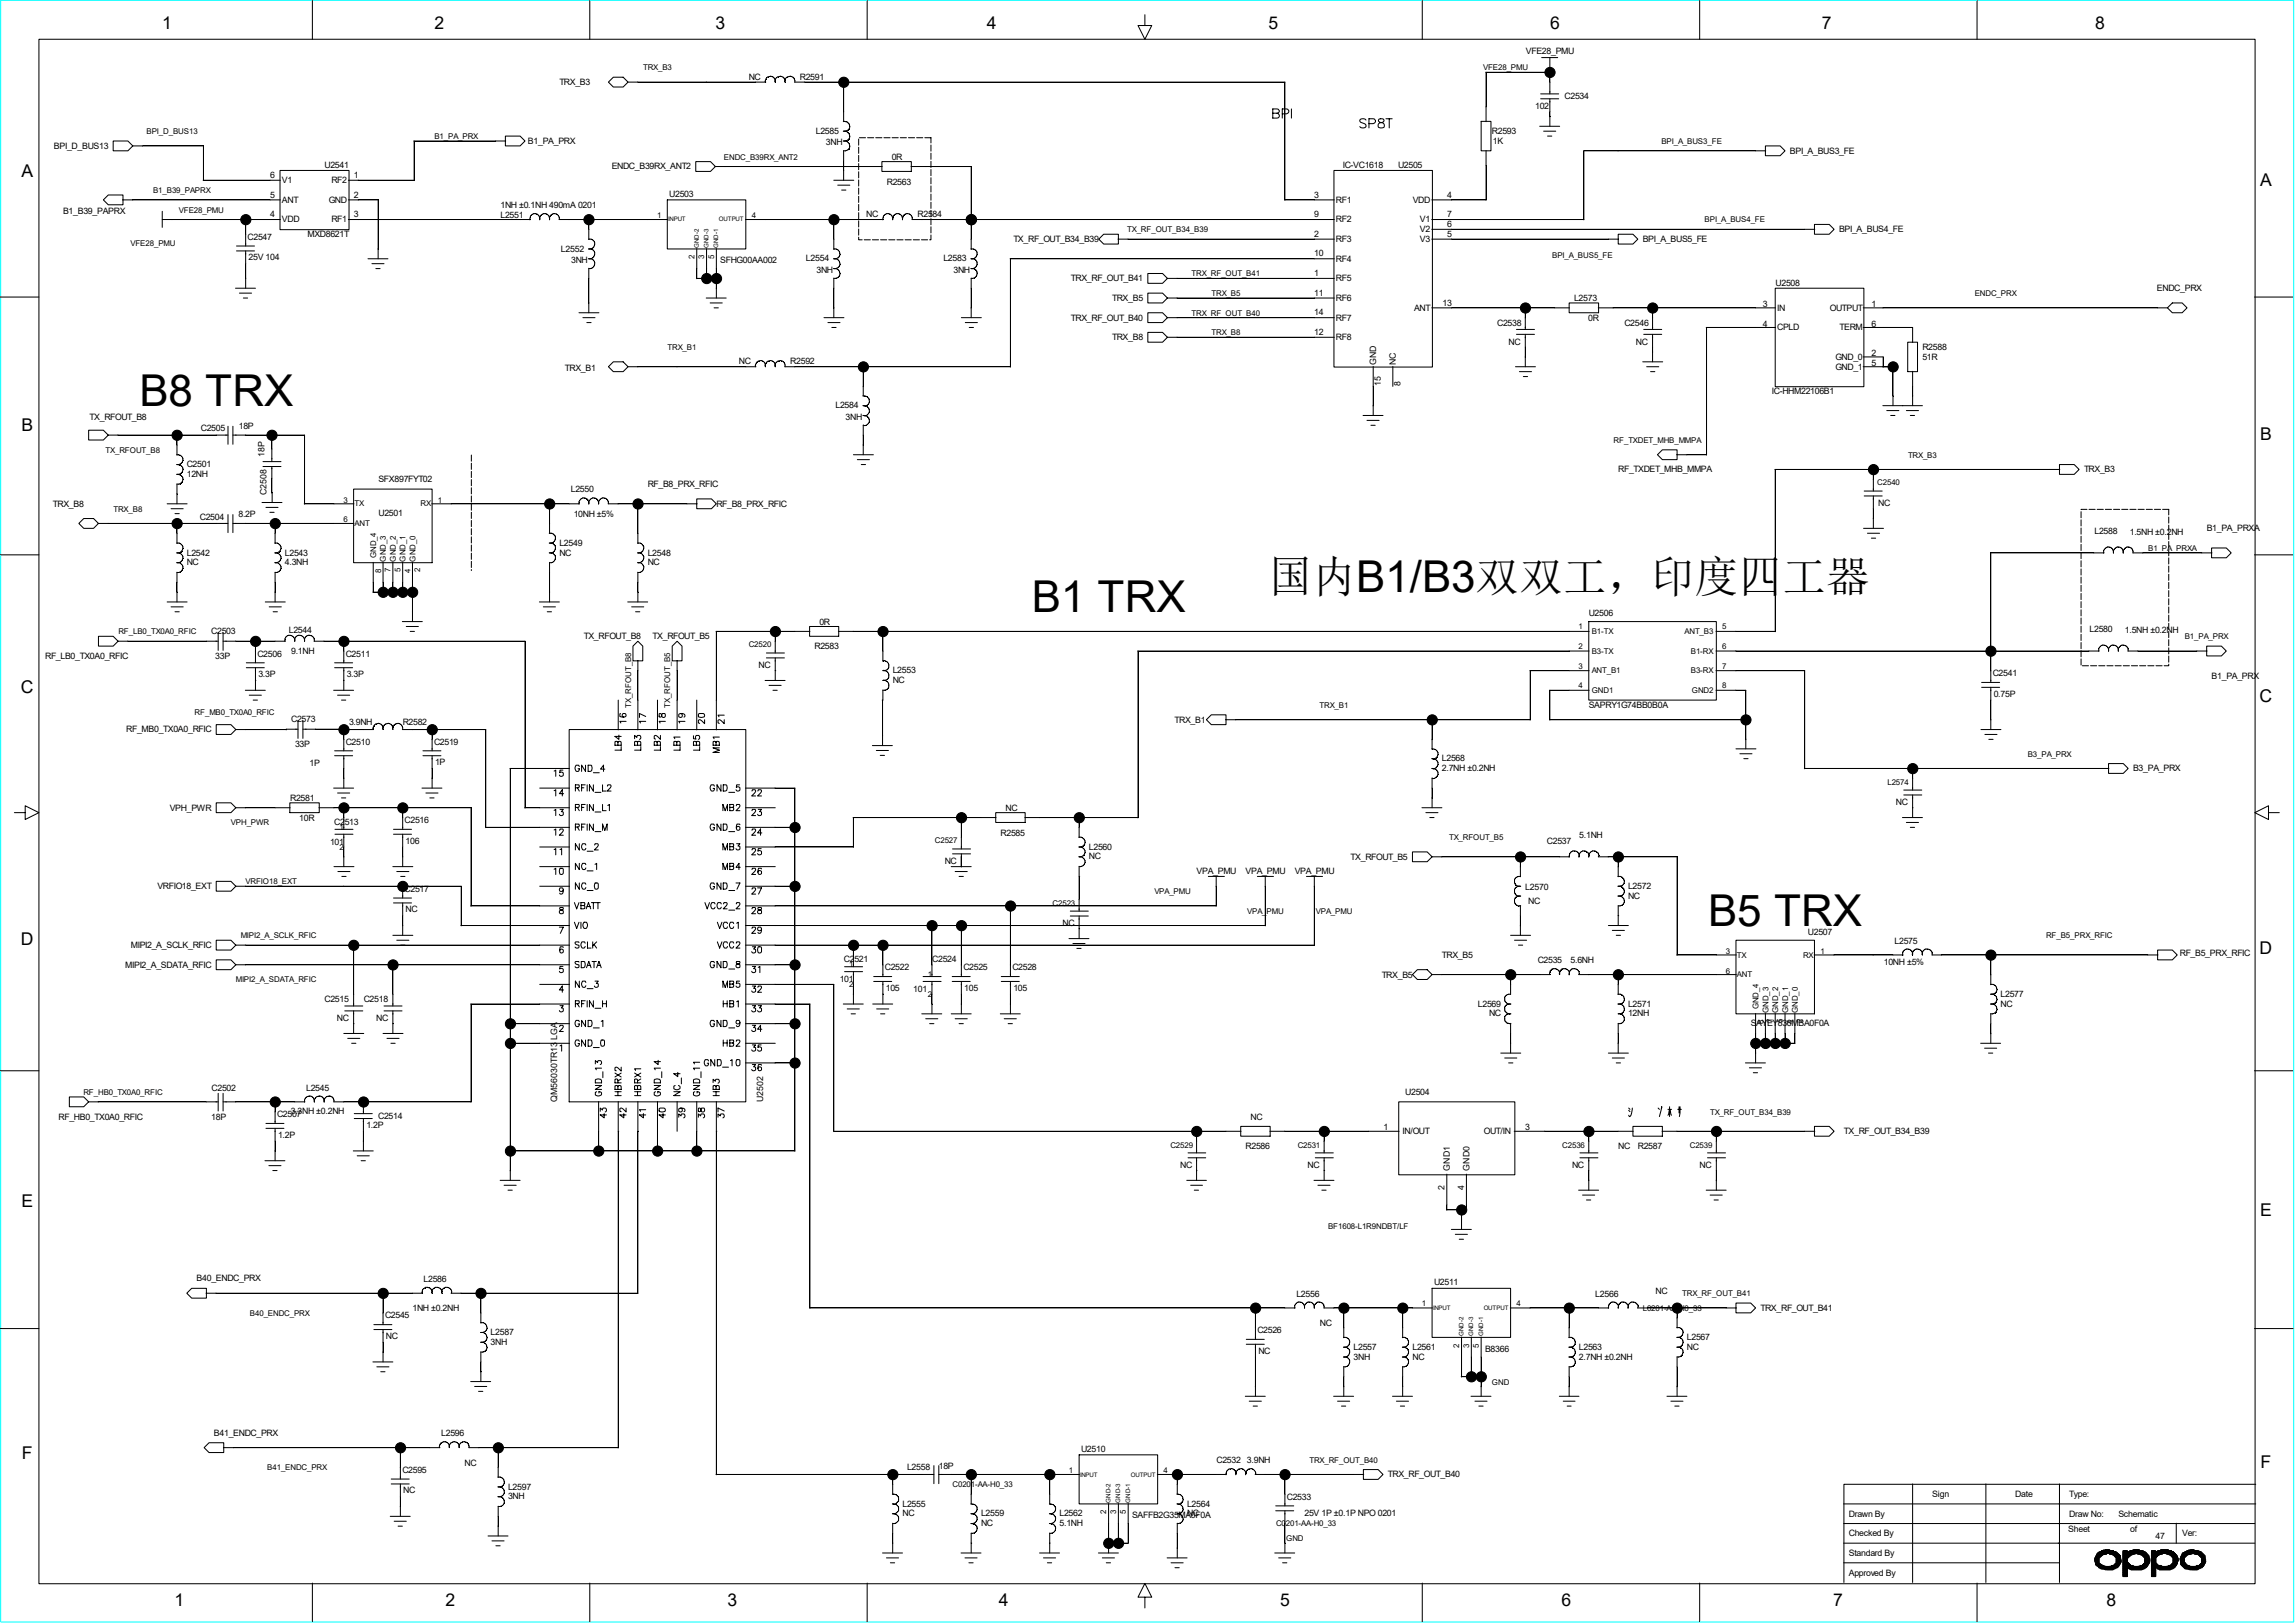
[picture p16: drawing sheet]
<svg xmlns="http://www.w3.org/2000/svg" width="297mm" height="210mm" viewBox="0 0 297 210" stroke-linecap="round" stroke-linejoin="round" font-family="sans-serif">
<defs><g id="words">
<g font-size="5.7">
<text x="18" y="52.5">B8 TRX</text>
<text x="164.2" y="76.6">国内B1/B3双双工，印度四工器</text>
<text x="133.5" y="79.2">B1 TRX</text>
<text x="221.1" y="119.8">B5 TRX</text>
</g>
<g font-size="2.3">
<text x="21" y="3.8">1</text>
<text x="56.2" y="3.8">2</text>
<text x="92.6" y="3.8">3</text>
<text x="127.7" y="3.8">4</text>
<text x="164.2" y="3.8">5</text>
<text x="200.6" y="3.8">6</text>
<text x="235.8" y="3.8">7</text>
<text x="271.1" y="3.8">8</text>
<text x="2.8" y="22.9">A</text>
<text x="292.5" y="24.1">A</text>
<text x="2.8" y="55.8">B</text>
<text x="292.5" y="56.9">B</text>
<text x="2.7" y="89.7">C</text>
<text x="292.4" y="90.8">C</text>
<text x="2.7" y="122.3">D</text>
<text x="292.4" y="123.4">D</text>
<text x="2.8" y="156.2">E</text>
<text x="292.5" y="157.3">E</text>
<text x="2.8" y="188.8">F</text>
<text x="292.5" y="189.9">F</text>
<text x="22.6" y="207.8">1</text>
<text x="57.7" y="207.8">2</text>
<text x="94.2" y="207.8">3</text>
<text x="129.2" y="207.8">4</text>
<text x="165.7" y="207.8">5</text>
<text x="202.1" y="207.8">6</text>
<text x="237.2" y="207.8">7</text>
<text x="272.6" y="207.8">8</text>
</g>
<g font-size="1.1">
<text x="72.4" y="11">TRX_B3</text>
<text x="96.9" y="10.3">NC</text>
<text x="103.5" y="10.3">R2591</text>
<text x="197.5" y="6.9">VFE28_PMU</text>
<text x="105.6" y="17.3">L2585</text>
<text x="193.1" y="17.3">R2593</text>
<text x="198.7" y="14.1">102</text>
<text x="202.5" y="12.9">C2534</text>
<text x="7" y="19.3">BPI_D_BUS13</text>
<text x="35" y="23">6</text>
<text x="36.5" y="23.7">V1</text>
<text x="42" y="21.8">U2541</text>
<text x="42.9" y="23.7">RF2</text>
<text x="45.8" y="23">1</text>
<text x="68.3" y="18.6">B1_PA_PRX</text>
<text x="79.2" y="21.9">ENDC_B39RX_ANT2</text>
<text x="106.9" y="18.8">3NH</text>
<text x="114.8" y="23.9">R2563</text>
<text x="115.4" y="20.7">0R</text>
<text x="173.8" y="21.8">IC-VC1618</text>
<text x="180.9" y="21.8">U2505</text>
<text x="193.2" y="18.6">1K</text>
<text x="231.6" y="19.9">BPI_A_BUS3_FE</text>
<text x="8.2" y="27.7">B1_B39_PAPRX</text>
<text x="35" y="28.1">4</text>
<text x="35" y="25.6">5</text>
<text x="36.5" y="26.2">ANT</text>
<text x="36.5" y="28.8">VDD</text>
<text x="42.5" y="26.2">GND</text>
<text x="42.9" y="28.8">RF1</text>
<text x="45.8" y="25.6">2</text>
<text x="45.8" y="28.1">3</text>
<text x="64.8" y="26.9">1NH ±0.1NH 490mA 0201</text>
<text x="64.8" y="28.2">L2551</text>
<text x="86.6" y="25.4">U2503</text>
<text x="112.1" y="28.1">NC</text>
<text x="118.7" y="28.1">R2584</text>
<text x="170.1" y="28.1">9</text>
<text x="170.1" y="25.6">3</text>
<text x="172.9" y="26.2">RF1</text>
<text x="172.9" y="28.8">RF2</text>
<text x="182.8" y="26.2">VDD</text>
<text x="183.8" y="28.8">V1</text>
<text x="187.3" y="28.1">7</text>
<text x="187.3" y="25.6">4</text>
<text x="187.3" y="29.4">6</text>
<text x="32" y="31">C2547</text>
<text x="32.2" y="33.7">25V 104</text>
<text x="39.8" y="30.6">MXD8621T</text>
<text x="72.6" y="32.6">L2552</text>
<text x="73.9" y="34">3NH</text>
<text x="93.2" y="34.1">SFHG00AA002</text>
<text x="104.3" y="33.8">L2554</text>
<text x="105.7" y="35.3">3NH</text>
<text x="122.1" y="33.8">L2583</text>
<text x="123.4" y="35.3">3NH</text>
<text x="131.1" y="31.3">TX_RF_OUT_B34_B39</text>
<text x="170.1" y="35.7">1</text>
<text x="170.1" y="33.2">10</text>
<text x="170.1" y="30.6">2</text>
<text x="172.9" y="31.3">RF3</text>
<text x="172.9" y="33.9">RF4</text>
<text x="183.8" y="31.3">V3</text>
<text x="183.8" y="30.1">V2</text>
<text x="187.3" y="30.6">5</text>
<text x="212.6" y="31.3">BPI_A_BUS5_FE</text>
<text x="238" y="30.1">BPI_A_BUS4_FE</text>
<text x="138.6" y="36.4">TRX_RF_OUT_B41</text>
<text x="138.6" y="41.5">TRX_RF_OUT_B40</text>
<text x="143.9" y="38.9">TRX_B5</text>
<text x="170.1" y="38.3">11</text>
<text x="170.1" y="40.8">14</text>
<text x="172.9" y="36.4">RF5</text>
<text x="172.9" y="38.9">RF6</text>
<text x="172.9" y="41.5">RF7</text>
<text x="183" y="40.2">ANT</text>
<text x="186.7" y="39.5">13</text>
<text x="203.7" y="39">L2573</text>
<text x="205.5" y="41.5">0R</text>
<text x="228.1" y="39.8">3</text>
<text x="229.8" y="37">U2508</text>
<text x="230" y="40.2">IN</text>
<text x="236.8" y="40.2">OUTPUT</text>
<text x="242.2" y="39.8">1</text>
<text x="279.1" y="37.7">ENDC_PRX</text>
<text x="73.1" y="48">TRX_B1</text>
<text x="95.6" y="47.2">NC</text>
<text x="102.3" y="47.2">R2592</text>
<text x="143.9" y="44">TRX_B8</text>
<text x="170.1" y="43.3">12</text>
<text x="172.9" y="44">RF8</text>
<text x="178.1" y="47.2" transform="rotate(-90 178.1 47.2)">GND</text>
<text x="180.6" y="47.2" transform="rotate(-90 180.6 47.2)">NC</text>
<text x="193.8" y="42.1">C2538</text>
<text x="195.2" y="44.6">NC</text>
<text x="210.2" y="42.1">C2546</text>
<text x="211.7" y="44.6">NC</text>
<text x="228.1" y="42.3">4</text>
<text x="230" y="42.8">CPLD</text>
<text x="237.5" y="46.6">GND_0</text>
<text x="237.5" y="47.8">GND_1</text>
<text x="238.1" y="42.8">TERM</text>
<text x="242.2" y="47.4">5</text>
<text x="242.2" y="46.1">2</text>
<text x="242.2" y="42.3">6</text>
<text x="248.8" y="45.3">R2588</text>
<text x="248.8" y="46.6">51R</text>
<text x="108.1" y="52.8">L2584</text>
<text x="178.7" y="50" transform="rotate(-90 178.7 50)">15</text>
<text x="181.2" y="50" transform="rotate(-90 181.2 50)">8</text>
<text x="229.3" y="51">IC-HHM22106B1</text>
<text x="11.6" y="54.4">TX_RFOUT_B8</text>
<text x="26" y="55.7">C2505</text>
<text x="30.9" y="55.5">18P</text>
<text x="34.2" y="59.1" transform="rotate(-90 34.2 59.1)">18P</text>
<text x="109.4" y="54.3">3NH</text>
<text x="6.9" y="65.6">TRX_B8</text>
<text x="24.2" y="60.5">C2501</text>
<text x="24.2" y="61.7">12NH</text>
<text x="34.5" y="64.1" transform="rotate(-90 34.5 64.1)">C2508</text>
<text x="49" y="62.4">SFX897FYT02</text>
<text x="73.9" y="63.7">L2550</text>
<text x="83.8" y="63.1">RF_B8_PRX_RFIC</text>
<text x="92.7" y="65.6">RF_B8_PRX_RFIC</text>
<text x="209.4" y="61.1">RF_TXDET_MHB_MMPA</text>
<text x="243.1" y="65.5">NC</text>
<text x="269.7" y="61.1">TRX_B3</text>
<text x="24.2" y="71.9">L2542</text>
<text x="25.9" y="67.3">C2504</text>
<text x="30.9" y="66.9">8.2P</text>
<text x="36.9" y="71.9">L2543</text>
<text x="49" y="66.8">U2501</text>
<text x="72.4" y="71.9">NC</text>
<text x="72.4" y="70.6">L2549</text>
<text x="74.3" y="66.9">10NH ±5%</text>
<text x="83.8" y="71.9">L2548</text>
<text x="271.1" y="69">L2588</text>
<text x="275.6" y="69.2">1.5NH ±0.2NH</text>
<text x="285.6" y="68.7">B1_PA_PRXA</text>
<text x="24.2" y="73.2">NC</text>
<text x="36.9" y="73.2">4.3NH</text>
<text x="83.8" y="73.2">NC</text>
<text x="27.3" y="82.1">C2503</text>
<text x="37.4" y="81.9">L2544</text>
<text x="75.6" y="82.7">TX_RFOUT_B8</text>
<text x="84.5" y="82.7">TX_RFOUT_B5</text>
<text x="106" y="80.9">0R</text>
<text x="205.6" y="79.8">U2506</text>
<text x="270.4" y="81.7">L2580</text>
<text x="275" y="81.9">1.5NH ±0.2NH</text>
<text x="5.8" y="85.3">RF_LB0_TX0A0_RFIC</text>
<text x="27.9" y="85.3">33P</text>
<text x="33.3" y="85">C2506</text>
<text x="33.4" y="87.6">3.3P</text>
<text x="37.7" y="84.7">9.1NH</text>
<text x="44.7" y="85">C2511</text>
<text x="44.9" y="87.6">3.3P</text>
<text x="98.2" y="86.5">NC</text>
<text x="105.4" y="84">R2583</text>
<text x="115.5" y="87.1">L2553</text>
<text x="115.5" y="88.4">NC</text>
<text x="257.9" y="87.5">C2541</text>
<text x="286.2" y="87.8">B1_PA_PRX</text>
<text x="16.3" y="94.8">RF_MB0_TX0A0_RFIC</text>
<text x="37.7" y="93.5">C2573</text>
<text x="45.2" y="93.9">3.9NH</text>
<text x="52.1" y="93.8">R2582</text>
<text x="152" y="93.5">TRX_B1</text>
<text x="205.6" y="91.6">SAPRY1G74BB0B0A</text>
<text x="258" y="90.2">0.75P</text>
<text x="38.2" y="96.7">33P</text>
<text x="40" y="99.1">1P</text>
<text x="44.7" y="96.4">C2510</text>
<text x="56.2" y="96.4">C2519</text>
<text x="56.3" y="99">1P</text>
<text x="186.6" y="99.8">2.7NH ±0.2NH</text>
<text x="186.6" y="98.5">L2568</text>
<text x="276.1" y="99.8">B3_PA_PRX</text>
<text x="22" y="104.9">VPH_PWR</text>
<text x="37.5" y="103.7">R2581</text>
<text x="38.7" y="106.2">10R</text>
<text x="43.3" y="106.8">C2513</text>
<text x="52.4" y="106.5">C2516</text>
<text x="130.1" y="104.9">NC</text>
<text x="245.4" y="104.2">NC</text>
<text x="42.7" y="109.3">101</text>
<text x="52.5" y="109.2">106</text>
<text x="122.3" y="111.8">NC</text>
<text x="129.5" y="108.1">R2585</text>
<text x="140.9" y="109.9">L2560</text>
<text x="140.9" y="111.2">NC</text>
<text x="154.9" y="113.2">VPA_PMU</text>
<text x="161.2" y="113.2">VPA_PMU</text>
<text x="167.6" y="113.2">VPA_PMU</text>
<text x="174.8" y="111.3">TX_RFOUT_B5</text>
<text x="200.2" y="109.3">C2537</text>
<text x="204.4" y="108.5">5.1NH</text>
<text x="20.4" y="115.1">VRFIO18_EXT</text>
<text x="52.4" y="115.4">C2517</text>
<text x="52.5" y="118.1">NC</text>
<text x="137.5" y="119.9">NC</text>
<text x="197.4" y="115.1">L2570</text>
<text x="197.8" y="117">NC</text>
<text x="210.7" y="116.3">NC</text>
<text x="210.7" y="115">L2572</text>
<text x="16.2" y="125.2">MIPI2_A_SDATA_RFIC</text>
<text x="16.9" y="122.7">MIPI2_A_SCLK_RFIC</text>
<text x="109.2" y="124.5">C2521</text>
<text x="114.5" y="125.6">C2522</text>
<text x="120.6" y="124.5">C2524</text>
<text x="124.7" y="125.6">C2525</text>
<text x="131" y="125.6">C2528</text>
<text x="186.6" y="124">TRX_B5</text>
<text x="199" y="124.6">C2535</text>
<text x="203.2" y="124.6">5.6NH</text>
<text x="234" y="121">U2507</text>
<text x="243.8" y="124.9">10NH ±5%</text>
<text x="245.2" y="122.1">L2575</text>
<text x="282.1" y="123.7">RF_B5_PRX_RFIC</text>
<text x="42" y="129.7">C2515</text>
<text x="47.1" y="129.7">C2518</text>
<text x="108.7" y="127.1">101</text>
<text x="114.6" y="128.2">105</text>
<text x="118.2" y="128.4">101</text>
<text x="124.8" y="128.2">105</text>
<text x="131.1" y="128.2">105</text>
<text x="178.8" y="126.5">TRX_B5</text>
<text x="191.3" y="130.3">L2569</text>
<text x="192.7" y="131.5">NC</text>
<text x="210.7" y="131.5">12NH</text>
<text x="210.7" y="130.3">L2571</text>
<text x="258.9" y="129">L2577</text>
<text x="258.9" y="130.3">NC</text>
<text x="43.6" y="132.2">NC</text>
<text x="48.7" y="132.2">NC</text>
<text x="226.6" y="132.8">SAYEY836MBA0F0A</text>
<text x="27.4" y="141.1">C2502</text>
<text x="39.6" y="141.2">L2545</text>
<text x="72.1" y="142.6" transform="rotate(-90 72.1 142.6)">QM56030TR13 LGA</text>
<text x="98.8" y="142.6" transform="rotate(-90 98.8 142.6)">U2502</text>
<text x="181.9" y="141.7">U2504</text>
<text x="7.6" y="144.9">RF_HB0_TX0A0_RFIC</text>
<text x="27.3" y="144.9">18P</text>
<text x="35.9" y="144.6">C2507</text>
<text x="36" y="147.2">1.2P</text>
<text x="37.6" y="144.1">3.3NH ±0.2NH</text>
<text x="47.4" y="146">1.2P</text>
<text x="48.9" y="144.8">C2514</text>
<text x="161.2" y="148.7">R2586</text>
<text x="161.8" y="144.9">NC</text>
<text x="179" y="146.2">1</text>
<text x="181.5" y="146.8">IN/OUT</text>
<text x="192" y="146.8">OUT/IN</text>
<text x="197.4" y="146.2">3</text>
<text x="209.4" y="148.7">NC</text>
<text x="212" y="148.7">R2587</text>
<text x="238.6" y="146.8">TX_RF_OUT_B34_B39</text>
<text x="152.7" y="151.2">NC</text>
<text x="169.2" y="151.2">NC</text>
<text x="186.9" y="154" transform="rotate(-90 186.9 154)">2</text>
<text x="187.6" y="151.5" transform="rotate(-90 187.6 151.5)">GND1</text>
<text x="189.5" y="154" transform="rotate(-90 189.5 154)">4</text>
<text x="190.2" y="151.5" transform="rotate(-90 190.2 151.5)">GND0</text>
<text x="203.5" y="151.2">NC</text>
<text x="220" y="151.2">NC</text>
<text x="25.4" y="165.8">B40_ENDC_PRX</text>
<text x="54.8" y="165.9">L2586</text>
<text x="167.8" y="167.8">L2556</text>
<text x="185.6" y="166.3">U2511</text>
<text x="206.5" y="167.8">L2566</text>
<text x="214.2" y="167.4">NC</text>
<text x="49.8" y="170.6">C2545</text>
<text x="50" y="173.3">NC</text>
<text x="53.4" y="169.7">1NH ±0.2NH</text>
<text x="63.5" y="172.8">L2587</text>
<text x="162.7" y="172.5">C2526</text>
<text x="170.8" y="171.6">NC</text>
<text x="218.3" y="173.4">L2567</text>
<text x="227.8" y="169.6">TRX_RF_OUT_B41</text>
<text x="63.5" y="174">3NH</text>
<text x="162.9" y="175.2">NC</text>
<text x="175.2" y="175.9">3NH</text>
<text x="175.2" y="174.7">L2557</text>
<text x="182.8" y="175.9">NC</text>
<text x="182.8" y="174.7">L2561</text>
<text x="192.2" y="174.9">B8366</text>
<text x="204.3" y="175.9">2.7NH ±0.2NH</text>
<text x="204.3" y="174.7">L2563</text>
<text x="218.3" y="174.7">NC</text>
<text x="27.7" y="185.8">B41_ENDC_PRX</text>
<text x="57.1" y="185.8">L2596</text>
<text x="52.1" y="190.6">C2595</text>
<text x="60.1" y="189.7">NC</text>
<text x="117.4" y="190.2">L2558</text>
<text x="121.5" y="190.1">18P</text>
<text x="139.9" y="187.9">U2510</text>
<text x="157.4" y="189.3">C2532</text>
<text x="161.4" y="189.3">3.9NH</text>
<text x="179.6" y="191.2">TRX_RF_OUT_B40</text>
<text x="52.2" y="193.3">NC</text>
<text x="65.7" y="194">3NH</text>
<text x="65.7" y="192.7">L2597</text>
<text x="116.8" y="194.9">L2555</text>
<text x="116.8" y="196.2">NC</text>
<text x="127" y="197.5">NC</text>
<text x="127" y="196.2">L2559</text>
<text x="137.1" y="197.5">5.1NH</text>
<text x="137.1" y="196.2">L2562</text>
<text x="146.5" y="196.5">SAFFB2G35MA0F0A</text>
<text x="153.6" y="194.9">L2564</text>
<text x="153.6" y="196.2">NC</text>
<text x="166.5" y="194.1">C2533</text>
<text x="168.8" y="196.2">25V 1P ±0.1P NPO 0201</text>
<text x="239.3" y="196.3">Drawn By</text>
<text x="250.1" y="193.7">Sign</text>
<text x="260.8" y="193.7">Date</text>
<text x="267.8" y="193.7">Type:</text>
<text x="267.8" y="196.3">Draw No:</text>
<text x="274.2" y="196.3">Schematic</text>
<text x="239.3" y="198.8">Checked By</text>
<text x="239.3" y="201.3">Standard By</text>
<text x="239.3" y="203.9">Approved By</text>
<text x="267.7" y="198.3">Sheet</text>
<text x="275.7" y="198.3">of</text>
<text x="279" y="199.1">47</text>
<text x="282.4" y="198.8">Ver:</text>
</g>
<g font-size="1">
<text x="83.2" y="9.1">TRX_B3</text>
<text x="191.9" y="9.1">VFE28_PMU</text>
<text x="19" y="17.4">BPI_D_BUS13</text>
<text x="56.2" y="18">B1_PA_PRX</text>
<text x="93.7" y="20.7">ENDC_B39RX_ANT2</text>
<text x="215" y="18.6">BPI_A_BUS3_FE</text>
<text x="19.8" y="25">B1_B39_PAPRX</text>
<text x="23.2" y="27.5">VFE28_PMU</text>
<text x="85" y="28.2">1</text>
<text x="97.3" y="28.2">4</text>
<text x="220.6" y="28.8">BPI_A_BUS4_FE</text>
<text x="16.9" y="31.9">VFE28_PMU</text>
<text x="89.9" y="33.5" transform="rotate(-90 89.9 33.5)">2</text>
<text x="91.1" y="33.5" transform="rotate(-90 91.1 33.5)">3</text>
<text x="92.4" y="33.5" transform="rotate(-90 92.4 33.5)">5</text>
<text x="145.9" y="30.1">TX_RF_OUT_B34_B39</text>
<text x="154.2" y="35.8">TRX_RF_OUT_B41</text>
<text x="200.9" y="33.4">BPI_A_BUS5_FE</text>
<text x="154.2" y="40.9">TRX_RF_OUT_B40</text>
<text x="156.8" y="38.3">TRX_B5</text>
<text x="255.6" y="38.3">ENDC_PRX</text>
<text x="86.4" y="45.3">TRX_B1</text>
<text x="156.8" y="43.4">TRX_B8</text>
<text x="13.7" y="58.6">TX_RFOUT_B8</text>
<text x="208.8" y="57.3">RF_TXDET_MHB_MMPA</text>
<text x="246.9" y="59.2">TRX_B3</text>
<text x="44.4" y="65.1">3</text>
<text x="45.9" y="65.5">TX</text>
<text x="54.4" y="65.5">RX</text>
<text x="56.7" y="65.1">1</text>
<text x="243" y="62.8">C2540</text>
<text x="14.7" y="66.2">TRX_B8</text>
<text x="44.4" y="67.6">6</text>
<text x="45.9" y="68.1">ANT</text>
<text x="278" y="71.3">B1_PA_PRXA</text>
<text x="48.7" y="72.2" transform="rotate(-90 48.7 72.2)">GND_4</text>
<text x="49.3" y="74.1" transform="rotate(-90 49.3 74.1)">8</text>
<text x="50" y="72.7" transform="rotate(-90 50 72.7)">GND_3</text>
<text x="50.5" y="74" transform="rotate(-90 50.5 74)">7</text>
<text x="51.2" y="72.7" transform="rotate(-90 51.2 72.7)">GND_2</text>
<text x="51.8" y="74" transform="rotate(-90 51.8 74)">5</text>
<text x="52.5" y="72.7" transform="rotate(-90 52.5 72.7)">GND_1</text>
<text x="53.1" y="74.1" transform="rotate(-90 53.1 74.1)">4</text>
<text x="53.8" y="72.7" transform="rotate(-90 53.8 72.7)">GND_0</text>
<text x="54.4" y="74" transform="rotate(-90 54.4 74)">2</text>
<text x="15.3" y="82.1">RF_LB0_TX0A0_RFIC</text>
<text x="96.9" y="83.8">C2520</text>
<text x="204.3" y="84">2</text>
<text x="204.3" y="81.4">1</text>
<text x="206" y="82">B1-TX</text>
<text x="218" y="82">ANT_B3</text>
<text x="222.9" y="84">6</text>
<text x="222.9" y="81.4">5</text>
<text x="282.7" y="82.7">B1_PA_PRX</text>
<text x="204.3" y="89.1">4</text>
<text x="204.3" y="86.5">3</text>
<text x="206" y="87.1">ANT_B1</text>
<text x="206" y="84.6">B3-TX</text>
<text x="206" y="89.7">GND1</text>
<text x="218.8" y="84.6">B1-RX</text>
<text x="218.8" y="87.1">B3-RX</text>
<text x="218.9" y="89.7">GND2</text>
<text x="222.9" y="89.1">8</text>
<text x="222.9" y="86.5">7</text>
<text x="25.2" y="92.5">RF_MB0_TX0A0_RFIC</text>
<text x="81.7" y="91.6" transform="rotate(-90 81.7 91.6)">TX_RFOUT_B8</text>
<text x="86.7" y="91.6" transform="rotate(-90 86.7 91.6)">TX_RFOUT_B5</text>
<text x="170.8" y="91.6">TRX_B1</text>
<text x="244.3" y="101.6">L2574</text>
<text x="262.4" y="97.9">B3_PA_PRX</text>
<text x="29.9" y="106.8">VPH_PWR</text>
<text x="43.9" y="107.4">1</text>
<text x="43.9" y="109.9">2</text>
<text x="121" y="109.1">C2527</text>
<text x="187.5" y="108.7">TX_RFOUT_B5</text>
<text x="31.8" y="114.4">VRFIO18_EXT</text>
<text x="136.2" y="117.2">C2523</text>
<text x="149.4" y="115.7">VPA_PMU</text>
<text x="161.4" y="118.2">VPA_PMU</text>
<text x="170.3" y="118.2">VPA_PMU</text>
<text x="31.2" y="121.4">MIPI2_A_SCLK_RFIC</text>
<text x="109.9" y="125.1">1</text>
<text x="223.4" y="123.4">3</text>
<text x="223.4" y="126">6</text>
<text x="224.8" y="123.9">TX</text>
<text x="233.3" y="123.9">RX</text>
<text x="235.6" y="123.4">1</text>
<text x="264.8" y="121.4">RF_B5_PRX_RFIC</text>
<text x="30.5" y="127.1">MIPI2_A_SDATA_RFIC</text>
<text x="109.9" y="127.7">2</text>
<text x="120.1" y="129">2</text>
<text x="120.1" y="126.4">1</text>
<text x="224.8" y="126.4">ANT</text>
<text x="227.6" y="130.6" transform="rotate(-90 227.6 130.6)">GND_4</text>
<text x="228.9" y="131.1" transform="rotate(-90 228.9 131.1)">GND_3</text>
<text x="230.1" y="131.1" transform="rotate(-90 230.1 131.1)">GND_2</text>
<text x="231.4" y="131.1" transform="rotate(-90 231.4 131.1)">GND_1</text>
<text x="232.7" y="131.1" transform="rotate(-90 232.7 131.1)">GND_0</text>
<text x="228.2" y="132.5" transform="rotate(-90 228.2 132.5)">8</text>
<text x="229.5" y="132.4" transform="rotate(-90 229.5 132.4)">7</text>
<text x="230.7" y="132.4" transform="rotate(-90 230.7 132.4)">5</text>
<text x="232" y="132.5" transform="rotate(-90 232 132.5)">4</text>
<text x="233.3" y="132.4" transform="rotate(-90 233.3 132.4)">2</text>
<text x="10.8" y="141.7">RF_HB0_TX0A0_RFIC</text>
<text x="151.5" y="148.5">C2529</text>
<text x="167.9" y="148.5">C2531</text>
<text x="202.2" y="148.5">C2536</text>
<text x="218.7" y="148.5">C2539</text>
<text x="221.3" y="144.2">TX_RF_OUT_B34_B39</text>
<text x="171.9" y="159.1">BF1608-L1R9NDBT/LF</text>
<text x="217.7" y="167.7">TRX_RF_OUT_B41</text>
<text x="32.3" y="170.3">B40_ENDC_PRX</text>
<text x="184" y="169">1</text>
<text x="196.3" y="169">4</text>
<text x="212.6" y="169.6">L0201-AA-H0_33</text>
<text x="188.9" y="174.4" transform="rotate(-90 188.9 174.4)">2</text>
<text x="190.1" y="174.4" transform="rotate(-90 190.1 174.4)">3</text>
<text x="191.4" y="174.4" transform="rotate(-90 191.4 174.4)">5</text>
<text x="193.1" y="179.2">GND</text>
<text x="34.6" y="190.2">B41_ENDC_PRX</text>
<text x="138.3" y="190.5">1</text>
<text x="150.6" y="190.5">4</text>
<text x="169.5" y="189.3">TRX_RF_OUT_B40</text>
<text x="123.3" y="192.4">C0201-AA-H0_33</text>
<text x="143.2" y="195.9" transform="rotate(-90 143.2 195.9)">2</text>
<text x="144.4" y="195.9" transform="rotate(-90 144.4 195.9)">3</text>
<text x="145.7" y="195.9" transform="rotate(-90 145.7 195.9)">5</text>
<text x="165.1" y="197.5">C0201-AA-H0_33</text>
<text x="166.5" y="199.4">GND</text>
</g>
<g font-size=".8">
<text x="86.5" y="28.7">INPUT</text>
<text x="93" y="28.7">OUTPUT</text>
<text x="90.4" y="32.1" transform="rotate(-90 90.4 32.1)">GND-2</text>
<text x="91.7" y="32.1" transform="rotate(-90 91.7 32.1)">GND-3</text>
<text x="93" y="32.1" transform="rotate(-90 93 32.1)">GND-1</text>
<text x="185.5" y="169.5">INPUT</text>
<text x="189.4" y="172.9" transform="rotate(-90 189.4 172.9)">GND-2</text>
<text x="190.7" y="172.9" transform="rotate(-90 190.7 172.9)">GND-3</text>
<text x="191.9" y="172.9" transform="rotate(-90 191.9 172.9)">GND-1</text>
<text x="192" y="169.5">OUTPUT</text>
<text x="139.8" y="191.1">INPUT</text>
<text x="146.3" y="191.1">OUTPUT</text>
<text x="143.7" y="194.5" transform="rotate(-90 143.7 194.5)">GND-2</text>
<text x="145" y="194.5" transform="rotate(-90 145 194.5)">GND-3</text>
<text x="146.3" y="194.5" transform="rotate(-90 146.3 194.5)">GND-1</text>
</g>
</g></defs>
<path d="M.1 0h296.7v209.9h-296.7z" fill="none" stroke="#0ff" stroke-width=".13"/>
<g fill="none" stroke="#000" stroke-width=".13">
<path d="M5 5.1h286.8v199.8h-286.8zM14.6 18.2h2l.6 .7-.6 .6h-2zM17.1 18.9h9.2v4.5M40.4 .1v5M53.6 18.2h11.8M53.6 18.2v5.2M65.4 17.6h1.9l.6 .6-.6 .7h-1.9zM76.3 .1v5M79.4 10h1.2l.7 .6-.7 .7h-1.2l-.7-.7zM81.2 10.6h17.9M100.3 10.4v.2a.64 .64 0 0 1 .6-.7 .64 .64 0 0 1 .7 .6M100.3 10.5a.64 .64 0 0 0-.7-.6 .64 .64 0 0 0-.5 .7"/>
<path d="M101.6 10.4v.2a.64 .64 0 0 1 .5-.7 .64 .64 0 0 1 .8 .6M102.8 10.6h63.5v15.3M102.9 10.4v.2M109.1 17a.65 .65 0 0 1 .9 .5 .65 .65 0 0 1-.6 .7M109.1 15.7a.65 .65 0 0 1 .9 .5 .65 .65 0 0 1-.6 .8M109.1 18.2a.65 .65 0 0 1 .9 .5 .65 .65 0 0 1-.6 .8M109.2 19.5h.2M109.2 10.6v5.1M109.2 19.5v3.8M112.2 .1v5M148.2 1.9v1.4h.9l-.9 1.8-.9-1.8h.9M164.7 14.6h.6a.34 .34 0 0 1 .2 .6l-.8 .1v-1.2h.7a.27 .27 0 0 1 0 .5h-.1"/>
<path d="M165.9 14.7h.6a.38 .38 0 0 0 .3-.4l-.1-.2h-.8v1.2M167.1 14.1v1.2M176.8 15.5a.46 .46 0 0 0-.5-.1 .46 .46 0 0 0-.3 .3l.1 .1 .6 .2 .1 .4a.54 .54 0 0 1-.8 0M177.2 16h.5a.38 .38 0 0 0 .3-.4l-.1-.2h-.7v1.2M178.5 15.4l-.1 .3 .2 .1a.41 .41 0 0 1 .5 .2 .41 .41 0 0 1-.1 .5l-.1 .1a.38 .38 0 0 1-.5-.3 .36 .36 0 0 1 .3-.4l.2-.1 .2-.3a.5 .5 0 0 0-.6-.1zM179.4 15.4h.8M179.8 15.4v1.2M184.1 .1v5M191.7 15.7h1.3v3.8h-1.3zM192.3 9.4h8.3M192.3 9.4v6.3M192.3 19.5v6.4"/>
<path d="M199.3 16.3h2.5M199.4 12.8h2.3M199.4 12.1h2.3M199.5 7.5h2.1M199.8 17h1.5M200.3 17.6h.5M200.6 7.5v4.6M200.6 12.8v3.5M204.9 19.5h23.6M205 19.5v8.9M220 .1v5M228.5 18.9h1.9l.6 .6-.6 .7h-1.9z"/>
<path d="M255.9 .1v5M0 38.4h5M14 25.2h1.9v1.3h-1.9l-.6-.6zM15.9 25.9h20.4M21 28.4h15.3M21 27.3v2.1M26.3 23.3h10M30.5 37.3h2.6M30.6 32.5h2.3M30.6 31.8h2.3M31 37.9h1.6M31.5 38.6h.5"/>
<path d="M31.8 28.4v3.4M31.8 32.5v4.8M36.2 22.1h9v7.6h-9zM45.1 28.4h23.5M45.1 25.9h3.8v7.6M45.1 23.3h8.5M47.6 33.5h2.6M48.1 34.1h1.6M48.6 34.8h.6M69 27.6a.67 .67 0 0 1 .8 .6M69.1 27.6l-.2 .1a.61 .61 0 0 0-.3 .7M70.3 27.6a.67 .67 0 0 1 .8 .6"/>
<path d="M70.4 27.6l-.2 .1a.61 .61 0 0 0-.4 .7M71.6 27.6a.67 .67 0 0 1 .8 .6M71.6 27.6l-.1 .1a.61 .61 0 0 0-.4 .7M72.3 28.4h14.1M72.4 28.2v.2M76.2 32.2a.67 .67 0 0 1 .8 .5M76.2 30.9a.67 .67 0 0 1 .8 .6M76.2 33.5a.67 .67 0 0 1 .8 .5M76.2 28.4v2.6M76.2 34.7v5.8M76.2 34.8h.2M77 31.4l-.1 .4a.62 .62 0 0 1-.5 .4"/>
<path d="M77 32.7l-.1 .4a.62 .62 0 0 1-.5 .4M77 34l-.1 .3a.62 .62 0 0 1-.5 .5M86.4 25.9h10.1v6.3h-10.1zM90 20.9h1.9l.7 .6-.7 .7h-1.9zM90.1 36h2.6M90.2 32.2v3.9M91.4 38.6h2.6M91.4 32.2v3.9M91.9 39.2h1.6M92.4 39.8h.6M92.5 21.5h21.7M92.7 32.2v6.4"/>
<path d="M96.5 28.4h17.8M107.9 32.2a.65 .65 0 0 1 .8 .5 .65 .65 0 0 1-.6 .8M107.9 33.5a.65 .65 0 0 1 .8 .5 .65 .65 0 0 1-.6 .8M107.9 34.8a.65 .65 0 0 1 .8 .4 .65 .65 0 0 1-.6 .8M107.9 28.4v3.9M107.9 36v5.1M107.9 36h.3M107.9 23.3h2.6M108.4 24h1.6M108.9 24.6h.6M114.1 20.9h3.8v1.3h-3.8zM114.7 27.6a.67 .67 0 0 1 .8 .6"/>
<path d="M114.8 27.6l-.2 .1a.61 .61 0 0 0-.3 .7M115.5 28.2v.2M116 27.6a.67 .67 0 0 1 .8 .6M116 27.6l-.1 .1a.56 .56 0 0 0-.4 .6M116.8 28.2v.2M117.3 27.6a.67 .67 0 0 1 .8 .6M117.3 27.6l-.2 .1a.56 .56 0 0 0-.3 .6M117.9 21.5h7.8v10.8M118 28.4h54.7M118.1 28.2v.2M125.6 32.2a.67 .67 0 0 1 .8 .5M125.6 33.5a.67 .67 0 0 1 .8 .5"/>
<path d="M125.6 34.8a.67 .67 0 0 1 .8 .5M125.7 36h.2M125.7 36v5.1M126.4 32.7v.4a.62 .62 0 0 1-.5 .4M126.4 34v.3a.62 .62 0 0 1-.5 .5M126.4 35.2v.4a.62 .62 0 0 1-.5 .4M130.7 33.5h42M130.8 33.5v14M142.2 30.9l.6-.6h1.9v1.3h-1.9zM144.7 30.9h28M148.5 35.4h2l.6 .6-.6 .7h-2zM148.5 37.9h2l.6 .7-.6 .6h-2z"/>
<path d="M151 36h21.7M151 38.6h21.7M166.2 25.9h6.5M172.6 22.1h12.8v25.4h-12.8zM185.3 39.8h17.8M185.3 28.4h19.7M185.3 30.9h24.2M185.3 25.9h7M185.3 29.7h49.6M197.4 39.8v2.8M203.1 39.2h3.8v1.3h-3.8zM206.8 39.8h23"/>
<path d="M209.4 30.3h1.9l.7 .6-.7 .7h-1.9zM213.9 39.8v2.8M229.7 37.3h11.5v12.7h-11.5zM234.8 29h1.9l.7 .7-.7 .6h-1.9zM241.1 39.8h39.4M280.5 39.8l.6-.6h1.3l.6 .6-.6 .7h-1.3zM291.8 38.4h5M11.5 55.7h1.9l.6 .6-.6 .6h-1.9zM14 56.3h15.5M22.9 58.8a.67 .67 0 0 1 .8 .6M22.9 56.3v2.6M23.7 59.3a.68 .68 0 0 1-.6 .8"/>
<path d="M29.5 55.2v2.3M30.1 55.2v2.3M30.1 56.3h9.3v8.9M34 59.7h2.4M35.2 56.3v3.4M74.9 40.5h2.6M75.4 41.1h1.6M75.9 41.7h.6M78.7 47.5l.7-.7h1.2l.7 .7-.7 .6h-1.2zM81.2 47.5h16.6M99.1 47.2v.3a.64 .64 0 0 1 .5-.8 .64 .64 0 0 1 .7 .5M99.1 47.2a.65 .65 0 0 0-.8-.5 .65 .65 0 0 0-.5 .8"/>
<path d="M100.3 47.2v.3a.65 .65 0 0 1 .5-.8 .65 .65 0 0 1 .8 .5M101.6 47.5h29.2M101.6 47.2v.3M106.6 41.1h2.6M107.1 41.7h1.6M107.7 42.4h.5M110.4 58.8h2.6M111 59.5h1.5M111.7 52.5a.66 .66 0 0 1 .8 .6 .66 .66 0 0 1-.8 .7M111.7 53.8a.66 .66 0 0 1 .8 .6 .66 .66 0 0 1-.8 .6M111.7 51.2a.66 .66 0 0 1 .8 .6 .66 .66 0 0 1-.8 .7M111.7 47.5v3.8"/>
<path d="M111.7 55v3.8M124.4 41.1h2.6M124.9 41.7h1.6M125.4 42.4h.6M148.5 40.5h2l.6 .6-.6 .6h-2zM148.5 43h2l.6 .6-.6 .7h-2zM151 41.1h21.7M151 43.6h21.7M176.4 53.8h2.6M176.9 54.4h1.6M177.4 55h.6M177.7 47.4v6.4"/>
<path d="M180.3 47.4v2.6M196.1 47.5h2.6M196.3 43.3h2.3M196.3 42.6h2.3M196.6 48.1h1.6M197.1 48.7h.6M197.4 43.3v4.2M212.6 46.8h2.6M212.7 43.3h2.4M212.7 42.6h2.4M213.1 47.5h1.6M213.6 48.1h.6"/>
<path d="M213.9 43.3v3.5M214.5 58.8l.6-.6h1.9v1.3h-1.9zM217 58.8h3.9M220.8 42.4h9M220.9 42.4v16.5M241.1 42.4h6.4v1.9M241.1 47.5h3.9v5M241.1 46.2h2.6v1.3M243.7 52.5h5.1M244.2 53.1h1.5M244.7 53.8h.5M246.7 53.1h1.6"/>
<path d="M246.9 44.3h1.3v3.8h-1.3zM247.2 53.8h.6M247.5 48v4.5M0 71.8h5M10.2 67.7l.6-.6h1.3l.6 .6-.6 .7h-1.3zM12.7 67.7h16.8M21.6 65.2h2.6M21.6 77.9h2.6M22.1 78.5h1.6M22.1 65.8h1.6M22.6 79.2h.6M22.6 66.5h.6"/>
<path d="M22.9 60.1h.3M22.9 61.4h.3M22.9 71.5a.67 .67 0 0 1 .8 .6M22.9 70.3a.67 .67 0 0 1 .8 .5M22.9 72.8a.67 .67 0 0 1 .8 .5M22.9 62.6v2.6M22.9 67.7v2.6M22.9 74v3.9M22.9 62.7h.3M22.9 74.1h.3M23 60.1l.4 .1 .3 .4M23 61.4l.4 .1 .3 .4"/>
<path d="M23.7 60.6a.68 .68 0 0 1-.6 .8M23.7 61.8a.68 .68 0 0 1-.6 .9M23.7 70.7l-.2 .6-.4 .2M23.7 72l-.2 .6-.4 .2M23.7 73.3l-.2 .5-.4 .3M29.5 66.6v2.3M30.1 67.7h15.7M30.1 66.6v2.3M33.9 65h2.6M34 60.4h2.4M34.3 77.9h2.6M34.4 65.7h1.6"/>
<path d="M34.8 78.5h1.6M34.9 66.3h.6M35.1 63.8h.1M35.2 60.4v3.4M35.2 63.7v1.3M35.3 79.2h.6M35.6 71.5a.72 .72 0 0 1 .8 .6M35.6 70.3a.72 .72 0 0 1 .8 .5M35.6 72.8a.72 .72 0 0 1 .8 .5M35.6 74.1h.2M35.6 67.7v2.6M35.6 74v3.9"/>
<path d="M36.4 72v.2a.64 .64 0 0 1-.6 .6M36.4 70.7v.3a.64 .64 0 0 1-.6 .5M36.4 73.3v.2a.64 .64 0 0 1-.6 .6M39.4 65.2h6.4M45.8 63.3h10.1v9.5h-10.1zM48.3 76.6h5.1M48.3 72.8v3.9M49.6 72.8v3.9M50.8 72.8v3.9M52.1 72.8v3.9M53.4 72.8v7.6M55.9 65.2h19.1"/>
<path d="M69.8 77.9h2.6M70.3 78.5h1.6M70.8 79.2h.6M71.1 69a.67 .67 0 0 1 .8 .5M71.1 71.5a.67 .67 0 0 1 .8 .6M71.1 70.3a.67 .67 0 0 1 .8 .5M71.1 65.2v3.8M71.1 72.8v5.1M71.1 72.8h.3M71.9 69.5l-.1 .5-.5 .3M71.9 70.7l-.1 .6-.5 .2M71.9 72l-.1 .6-.5 .2"/>
<path d="M75.4 64.4h.2a.64 .64 0 0 1 .6 .6M75.4 64.4l-.1 .1a.7 .7 0 0 0-.4 .7M76.7 64.4h.2a.64 .64 0 0 1 .6 .6M76.7 64.4l-.2 .1a.7 .7 0 0 0-.3 .7M77.9 64.4h.2a.64 .64 0 0 1 .6 .6M78 64.4l-.2 .1a.7 .7 0 0 0-.3 .7M78.7 65.2h11.5M78.7 65v.2M81.2 77.9h2.6M81.7 78.5h1.6M82.3 79.2h.5M82.5 70.3a.67 .67 0 0 1 .8 .5"/>
<path d="M82.5 71.5a.67 .67 0 0 1 .8 .6M82.5 72.8a.67 .67 0 0 1 .8 .5M82.5 74.1h.3M82.5 65.2v5.1M82.5 74v3.9M83.3 70.7v.3a.64 .64 0 0 1-.6 .5M83.3 72v.2a.64 .64 0 0 1-.6 .6M83.3 73.3v.2a.64 .64 0 0 1-.6 .6M90.2 64.6h1.9l.6 .6-.6 .6h-1.9zM111.5 60.1h.5M229.7 60.7h36.9M229.7 60.7v21"/>
<path d="M241.2 68.4h2.6M241.3 64.2h2.3M241.3 63.5h2.3M241.7 69h1.5M242.2 69.6h.5M242.4 60.7v2.8M242.4 64.2v4.2M257.6 71.5h14.7M257.6 71.5v16.8M266.5 60.1h1.9l.7 .6-.7 .7h-1.9zM272.7 70.8h.2a.64 .64 0 0 1 .6 .6M272.8 70.8l-.2 .1a.7 .7 0 0 0-.4 .7"/>
<path d="M274 70.8h.2a.64 .64 0 0 1 .6 .6M274 70.8l-.1 .1a.7 .7 0 0 0-.4 .7M275.3 70.8h.2a.64 .64 0 0 1 .6 .6M275.3 70.8l-.2 .1a.7 .7 0 0 0-.3 .7M276 71.5h10.3M276.1 71.3v.2M286.2 70.9h1.9l.7 .6-.7 .7h-1.9zM291.8 71.8h5M12.7 82.3h1.9l.7 .7-.7 .6h-1.9zM15.2 83h13M28 93.8h1.9l.6 .6-.6 .6h-1.9zM28.2 81.8v2.4"/>
<path d="M28.9 83h8M28.9 81.8v2.4M30.5 94.4h6.5M31.7 89.3h2.6M31.9 86.4h2.3M31.9 85.8h2.3M32.3 90h1.5M32.8 90.6h.5M33.1 83v2.8M33.1 86.4v2.9M37.3 82.2l.4 .1a.62 .62 0 0 1 .4 .5M37.4 82.2a.64 .64 0 0 0-.5 .8"/>
<path d="M38.6 94.4h-1.6M38.6 93.2v2.3M38.6 82.2l.4 .1a.62 .62 0 0 1 .4 .5M38.7 82.2a.64 .64 0 0 0-.6 .8M39.2 94.4h5.3v2.8M39.2 93.2v2.3M39.9 82.2l.4 .1a.62 .62 0 0 1 .4 .5M39.9 82.2a.64 .64 0 0 0-.5 .8M40.6 83h27.3v21.6M40.7 82.8v.2M43.2 89.3h2.6M43.3 97.8h2.3"/>
<path d="M43.3 97.2h2.3M43.3 86.4h2.3M43.3 85.8h2.3M43.7 90h1.6M44.2 90.6h.5M44.4 94.4h3.9M44.5 83v2.8M44.5 86.4v2.9M44.5 97.8v4.2M49.6 94.1v.3a.64 .64 0 0 1 .5-.8 .64 .64 0 0 1 .7 .6M49.6 94.2a.65 .65 0 0 0-.8-.6 .65 .65 0 0 0-.5 .8M50.8 94.1v.3a.64 .64 0 0 1 .6-.8 .64 .64 0 0 1 .7 .6"/>
<path d="M52.1 94.4h10.8v12.7M52.1 80.4h2.6M52.1 94.1v.3M52.6 81.1h1.5M53.1 81.7h.5M54.7 97.8h2.4M54.7 97.2h2.4M55.9 94.4v2.8M55.9 97.8v4.2M66 99.4h7.7M66 99.4v53.3M71.7 99.8l.2-.1v.8"/>
<path d="M72.9 99.7h-.4l-.1 .3a.27 .27 0 0 1 .4 0 .27 .27 0 0 1 0 .4 .27 .27 0 0 1-.4-.1M73.7 94.4h22.8v48.2h-22.8zM75 99.2a.31 .31 0 0 0-.5-.2 .31 .31 0 0 0-.1 .5 .28 .28 0 0 0 .3 .3 .28 .28 0 0 0 .3-.3h-.2M75.8 99v.8l-.5-.8v.8M76.1 99h.4a.47 .47 0 0 1 .1 .6 .47 .47 0 0 1-.5 .2zM76.8 100h.8M78.3 99.5h-.6l.4-.5v.8M80 96.1l-.1-.1h-.3v.4h.8l-.1-.4-.1-.1-.2 .1v.4M80 90.6v3.8M80.1 95.1v.6l-.5-.4h.8M80.3 92.3l-.1 .1v.3l.4 .1a.34 .34 0 0 0 .4-.3 .25 .25 0 0 0-.2-.2 .25 .25 0 0 0-.3 .2 .25 .25 0 0 0 .2 .3M80.4 96.6v.5h-.8"/>
<path d="M81 93.3h-.8l.1 .3M81.9 83.6l.6-.6 .7 .6v1.9h-1.3zM82.1 95.6v-.4l.3 .2a.27 .27 0 0 1 .3-.3 .27 .27 0 0 1 .3 .3 .27 .27 0 0 1-.2 .3M82.5 96.1v-.1h-.4v.4h.8v-.4l-.1-.1-.3 .1v.4M82.5 85.5v8.9M82.9 96.6v.5h-.8M83.6 93.3h-.8l.1 .3M83.6 92.7l-.8-.4v.5M85 96.1v-.1h-.3v.4h.8l-.1-.4-.1-.1-.2 .1-.1 .4M85.1 90.6v3.8M85.3 92.4v.4h.1l.2-.1 .1-.4h.3l.1 .4-.1 .1h-.2h-.1l-.1-.4zM85.5 96.6v.5h-.8"/>
<path d="M85.5 95.2v.5l-.5-.5h-.3v.4h.1M86.1 93.3h-.8l.1 .3M87 83.6l.6-.6 .7 .6v1.9h-1.3zM87.6 96.1l-.1-.1h-.3v.4h.8v-.4l-.2-.1-.2 .1v.4M87.6 85.5v8.9M88 95.4h-.8l.1 .2M88 96.6v.5h-.8M88.1 92.3a.27 .27 0 0 1 .2 .4 .27 .27 0 0 1-.5 .1v-.2a.42 .42 0 0 1 .5-.3 .42 .42 0 0 1 .3 .4l-.1 .1M88.6 93.3h-.8l.2 .3M89.7 95.2v.4h.4a.27 .27 0 0 1 0-.4 .27 .27 0 0 1 .4 .1 .27 .27 0 0 1-.1 .4M90.1 96.1v-.1h-.4v.4h.9l-.1-.4-.1-.1-.2 .1-.1 .4M90.2 90.6v3.8"/>
<path d="M90.4 92.4l.1-.1h.5a.29 .29 0 0 1 .1 .5h-.3h-.4zM90.6 96.6v.5h-.9M91.2 93.1v.5l-.5-.4h-.3v.4h.2M92.7 96.1l-.1-.1h-.3v.4h.8l-.1-.4-.1-.1-.2 .1v.4M92.7 81.7h12.1M92.7 81.7v12.7M93.1 96.8h-.8l.8 .3-.8 .3h.8M93.1 95.4h-.8l.1 .2M93.7 92.5h-.8l.1 .3M93.7 93.1v.5l-.5-.4h-.2l-.1 .4h.2M99 88.1h2.6M99.2 85.1h2.3"/>
<path d="M99.2 84.5h2.3M99.5 88.7h1.6M100 89.3h.6M100.3 81.7v2.8M100.3 85.1v3M104.8 81.1h3.7v1.2h-3.7zM108.5 81.7h97.2M112.9 96.5h2.6M113.4 97.1h1.6M113.9 97.7h.6M114.2 90.6v5.9M114.3 81.7v3.9"/>
<path d="M114.3 89.3v1.3h-.1M114.3 89.3h.2M114.3 85.5h.3a.62 .62 0 0 1 .4 .5M114.5 88.1h-.2h.3a.62 .62 0 0 1 .4 .5M114.5 86.8h-.2h.3a.62 .62 0 0 1 .4 .5M115 86v.4a.62 .62 0 0 1-.5 .4M115 87.2v.4a.62 .62 0 0 1-.5 .5M115 88.5v.4a.62 .62 0 0 1-.5 .4M147.2 84.2h58.5M147.3 84.2v21.6M156.8 92.5h1.9v1.3h-1.9l-.7-.7zM158.6 93.1h39.4"/>
<path d="M185.3 99.4a.72 .72 0 0 1 .8 .5M185.3 96.9a.72 .72 0 0 1 .8 .5M185.3 98.2a.72 .72 0 0 1 .8 .5M185.3 93.1v3.8M186.1 97.4a.64 .64 0 0 1-.8 .8M186.1 98.6a.67 .67 0 0 1-.8 .8M186.1 99.9a.67 .67 0 0 1-.8 .8M198 86.8h7.7M198 86.8v6.4M200.5 93.1h25.4M200.5 89.3h5.2M200.6 89.3v3.9"/>
<path d="M205.6 80.4h16.5v10.2h-16.5zM222.1 84.2h49.6M222.1 81.7h7.6M222.1 89.3h3.8v7.6M222.1 86.8h11.5v12.7M224.7 96.9h2.5M225.2 97.5h1.5M225.7 98.2h.5M233.5 99.4h39.4M247.5 99.4v2.8M256.4 94.4h2.6M256.5 88.9h2.3"/>
<path d="M256.5 88.3h2.3M256.9 95h1.5M257.4 95.7h.5M257.6 88.9v5.5M272.1 83.5l.5 .1 .3 .4M272.1 83.5a.67 .67 0 0 0-.5 .8M272.9 98.8h1.9l.6 .6-.6 .7h-1.9zM273.3 83.5l.6 .1 .3 .4M273.4 83.5a.67 .67 0 0 0-.5 .8M274.6 83.5l.6 .1 .2 .4M274.7 83.5a.67 .67 0 0 0-.5 .8M275.4 84.2h10.2"/>
<path d="M275.4 84v.2M285.6 83.6h1.9l.6 .6-.6 .7h-1.9zM1.9 105.2h1.4v-.9l1.7 .9-1.7 .8v-.8M28 103.9h1.9l.6 .6-.6 .7h-1.9zM28 114h1.9l.6 .7-.6 .6h-1.9zM30.5 104.5h7M30.5 114.7h29.2v5.1M37.5 103.9h3.8v1.3h-3.8zM41.3 104.5h19.7v12.8M43.2 102h2.6M43.2 112.1h2.6M43.3 107.9h2.4"/>
<path d="M43.3 107.3h2.4M43.7 102.6h1.6M43.7 112.8h1.6M44.2 103.3h.5M44.2 113.4h.6M44.5 104.5v2.8M44.5 107.9v4.2M50.8 112.1h2.6M50.9 107.9h2.4M50.9 107.3h2.4M50.9 116.8h2.4M50.9 116.2h2.4"/>
<path d="M51.4 112.8h1.5M51.9 113.4h.5M52.1 104.5v2.8M52.1 107.9v4.2M52.1 114.7v1.5M52.1 116.8v4.2M54.6 102h2.6M55.1 102.6h1.6M55.6 103.3h.6M59.6 119.8h14.1M60.9 117.2h12.8M62.8 107.1h10.9"/>
<path d="M67.9 104.5h5.8M69.8 112.1h3.9M69.8 102h3.9M69.8 114.7h3.9M69.8 109.6h3.9M71.7 107.4l.2-.1v.8M71.7 109.9l.2-.1v.8M71.7 104.9l.2-.2v.8M71.7 112.5l.2-.1v.8M71.7 102.3l.2-.1v.8M72.4 120h.5l-.4 .8M72.4 107.4l.1-.1h.4v.3l-.5 .5h.5"/>
<path d="M72.5 112.4h.3l.1 .1v.5a.29 .29 0 0 1-.4 .1l-.1-.3zM72.5 117.4l-.1 .2 .1 .1 .4 .2v.3h-.3l-.2-.1 .1-.3 .4-.2v-.2zM72.5 104.7h.4l-.3 .3a.27 .27 0 0 1 .3 .3 .27 .27 0 0 1-.2 .3 .27 .27 0 0 1-.3-.2M72.5 109.9l.2-.1v.8M72.9 115.1a.27 .27 0 0 1-.4 .2 .27 .27 0 0 1 0-.4h.1a.42 .42 0 0 1 .3 .4 .42 .42 0 0 1-.3 .4l-.2-.1M72.9 102.7h-.5l.4-.5v.8M74.3 119.3l.3 .8 .3-.8M74.3 116.8l.3 .8 .3-.8M74.5 107h.4v-.4h-.4v.8M74.5 104.5l.4-.1v-.3h-.4v.8M74.5 101.9h.4v-.3h-.4v.8M74.7 107l.3 .4"/>
<path d="M74.7 104.5l.3 .4M74.7 101.9l.3 .5M75 109.2v.8l-.5-.8v.8M75 111.7v.8l-.5-.8v.8M75 114.3v.8l-.5-.8v.8M75.2 117.2h.4v.4h-.1h-.3v-.8h.4v.3l-.1 .1M75.2 119.3v.8M75.3 107h.3M75.3 104.5h.3M75.3 101.9h.3M75.6 119.3a.4 .4 0 0 1 .4 .2 .4 .4 0 0 1-.1 .5v.1a.4 .4 0 0 1-.5-.2 .4 .4 0 0 1 .1-.5zM75.7 101.6h-.4v.8"/>
<path d="M75.7 104.1h-.4v.8M75.7 106.6h-.4v.8M75.8 114.4a.31 .31 0 0 0-.4-.1 .31 .31 0 0 0-.1 .4 .28 .28 0 0 0 .2 .4 .28 .28 0 0 0 .3-.2M75.8 111.9a.31 .31 0 0 0-.4-.2 .31 .31 0 0 0-.1 .5 .28 .28 0 0 0 .2 .3 .28 .28 0 0 0 .3-.2M75.8 109.3a.31 .31 0 0 0-.4-.1 .31 .31 0 0 0-.1 .4 .28 .28 0 0 0 .2 .4 .28 .28 0 0 0 .3-.2M75.9 117.6l.3-.8 .3 .8M76 101.6v.8M76 104.1v.8M76 106.6v.8M76 117.3h.4M76 115.2h.8M76 112.7h.8"/>
<path d="M76 110.2h.8M76.5 116.8h.6M76.8 101.6v.8l-.5-.8v.8M76.8 104.1v.8l-.5-.8v.8M76.8 106.6v.8l-.5-.8v.8M76.8 116.8v.8M77 109.3v-.1h.4v.3l-.5 .5h.5M77 114.3h.3l.1 .1v.5a.29 .29 0 0 1-.4 .1l-.1-.3zM77 111.8l.2-.1v.8M77 107.6h.8M77 105.1h.8M77 102.5h.8"/>
<path d="M77.1 116.8h.6M77.4 116.8v.8M78 101.6v.8h.4M78 104.1v.8h.4M78 107.4v-.8l.3 .8 .3-.8v.8M78.6 101.7l.1-.1h.3v.3l-.4 .5h.5M78.7 104.2l.2-.1v.8M91.2 116.8l.3 .8 .3-.8M92.5 101.7a.31 .31 0 0 0-.5-.1 .31 .31 0 0 0-.1 .4 .28 .28 0 0 0 .3 .4 .28 .28 0 0 0 .3-.4h-.2M92.5 106.8a.31 .31 0 0 0-.5-.1 .31 .31 0 0 0-.1 .4 .28 .28 0 0 0 .3 .3 .28 .28 0 0 0 .3-.3h-.2M92.5 114.4a.31 .31 0 0 0-.5-.1 .31 .31 0 0 0-.1 .4 .28 .28 0 0 0 .3 .4 .28 .28 0 0 0 .3-.4h-.2M92.5 117a.31 .31 0 0 0-.4-.2 .31 .31 0 0 0-.1 .5 .28 .28 0 0 0 .2 .3 .28 .28 0 0 0 .3-.2"/>
<path d="M92.8 119.3l.3 .8 .3-.8M93.3 101.6v.8l-.5-.8v.8M93.3 106.6v.8l-.5-.8v.8M93.3 114.3v.8l-.5-.8v.8M93.3 117a.31 .31 0 0 0-.4-.2 .31 .31 0 0 0-.1 .5 .28 .28 0 0 0 .2 .3 .28 .28 0 0 0 .3-.2M93.6 104.9v-.8l.3 .8 .2-.8v.8M93.6 110v-.8l.3 .8 .2-.8v.8M93.6 112.5v-.8l.3 .8 .2-.8v.8M93.6 101.6h.4a.47 .47 0 0 1 .1 .5 .47 .47 0 0 1-.5 .3zM93.6 106.6h.4a.47 .47 0 0 1 .1 .6 .47 .47 0 0 1-.5 .2zM93.6 114.3h.4a.47 .47 0 0 1 .1 .5 .47 .47 0 0 1-.5 .3zM93.6 117l.1-.2h.4v.3l-.5 .5h.5"/>
<path d="M94.1 119.5a.31 .31 0 0 0-.4-.1 .31 .31 0 0 0-.1 .4 .28 .28 0 0 0 .2 .3 .28 .28 0 0 0 .3-.2M94.3 115.2h.8M94.3 107.6h.8M94.3 102.5h.8M94.3 117.8h.8M94.4 104.5h.5v.4h-.1h-.4v-.8h.5v.3l-.1 .1M94.4 109.6h.5v.3l-.1 .1h-.4v-.8h.5v.3l-.1 .1M94.4 112.1h.5v.4h-.1h-.4v-.8h.5v.4h-.1M95 119.5a.31 .31 0 0 0-.5-.1 .31 .31 0 0 0-.1 .4 .28 .28 0 0 0 .2 .3 .28 .28 0 0 0 .4-.2M95.2 114.3h.6l-.4 .8M95.3 104.3v-.2h.4v.3l-.5 .5h.6M95.3 117v-.2h.4v.3l-.5 .5h.6"/>
<path d="M95.3 109.2h.5l-.3 .3a.27 .27 0 0 1 .3 .2 .27 .27 0 0 1-.2 .3 .27 .27 0 0 1-.4-.2M95.3 119.5l.2-.2v.8M95.7 101.6h-.4v.3a.27 .27 0 0 1 .4 0 .27 .27 0 0 1-.1 .4 .27 .27 0 0 1-.3-.1M95.8 106.7l-.1-.1h-.3l-.1 .4a.34 .34 0 0 0 .2 .4 .25 .25 0 0 0 .3-.2 .25 .25 0 0 0-.2-.3 .25 .25 0 0 0-.3 .2M95.8 112.2h-.6l.4-.5v.8M96.5 112.1h3.8M96.5 104.5h3.8M96.5 107.1h6.4M96.5 102h6.4v47M96.5 114.7h6.4M96.5 109.6h13.9M96.5 119.8h67.2"/>
<path d="M96.5 117.2h60.9M97.3 117.6l.1-.2 .3 .1v.2l-.4 .5h.5M97.3 112.5l.1-.1h.3v.2l-.4 .6h.5M97.3 110l.1-.2 .3 .1v.2l-.4 .5h.5M97.3 104.9l.1-.2 .3 .1v.2l-.4 .5h.5M97.3 102.4l.1-.2h.3v.3l-.4 .5h.5M97.3 107.4l.1-.1h.3v.3l-.4 .5h.5M97.3 115.1l.1-.2h.3v.3l-.4 .5h.5M98 114.9h.6l-.4 .8M98.1 102.4v-.2h.4v.3l-.5 .5h.6M98.1 104.7h.5l-.3 .3a.27 .27 0 0 1 .3 .3 .27 .27 0 0 1-.2 .3 .27 .27 0 0 1-.4-.2M98.1 117.4v.2l.1 .1 .4 .2-.1 .3h-.3l-.2-.1 .1-.3 .5-.2-.1-.2z"/>
<path d="M98.5 109.8h-.4v.4a.27 .27 0 0 1 .4 0 .27 .27 0 0 1-.1 .4 .27 .27 0 0 1-.4-.2M98.6 112.4h-.1h-.3l-.1 .3a.34 .34 0 0 0 .2 .5 .25 .25 0 0 0 .3-.3 .25 .25 0 0 0-.2-.2 .25 .25 0 0 0-.3 .2M98.6 107.8h-.6l.4-.5v.8M110.4 105.8h18.5M110.4 105.8v3.8M120.6 119.8v6.6M123.1 112.1h2.6M123.3 110.5h2.3M123.3 109.9h2.3M123.6 112.8h1.6M124.1 113.4h.6M124.4 105.8v4.1"/>
<path d="M124.4 110.5v1.7M124.4 119.8v6.6M128.9 105.2h3.8v1.2h-3.8zM130.8 117.2v9.2M132.6 105.8h14.7M138.5 118.5h2.3M138.5 117.9h2.3M139.6 109.6a.72 .72 0 0 1 .8 .5M139.6 108.3a.72 .72 0 0 1 .8 .5M139.6 110.9a.72 .72 0 0 1 .8 .5M139.7 112.1h.2M139.7 105.8v2.6"/>
<path d="M139.7 112.1v5.8M139.7 118.5v3M140.4 108.8a.67 .67 0 0 1-.6 .8M140.4 110.1v.2a.64 .64 0 0 1-.6 .6M140.4 111.3v.2a.64 .64 0 0 1-.6 .6M156.4 113.4h2.1M157.4 113.4v3.9M162.7 113.4h2.1M163.7 113.4v6.4M169.1 113.4h2.1M170.1 113.4v8.9M182.8 110.2h1.9l.6 .7-.6 .6h-1.9z"/>
<path d="M184 104.5h2.6M184.5 105.2h1.6M185 105.8h.6M185.3 110.9h17.8M185.3 100.7v3.8M196 114.2a.64 .64 0 0 0 .8 .5M196 115.4a.64 .64 0 0 0 .8 .6M196 116.7a.64 .64 0 0 0 .8 .5M196.5 113.4h.3M196.6 113.4a.62 .62 0 0 0-.6 .4v.4M196.6 114.7a.62 .62 0 0 0-.6 .4v.4M196.6 116a.62 .62 0 0 0-.6 .4v.4"/>
<path d="M196.8 110.9v2.6M196.8 117.2v3.8M203.5 110.1a.64 .64 0 0 1 .8 .8M203.6 110.1a.71 .71 0 0 0-.5 .8M204.8 110.1a.67 .67 0 0 1 .8 .8M204.9 110.1a.71 .71 0 0 0-.6 .8M206.1 110.1a.67 .67 0 0 1 .8 .8M206.1 110.1a.71 .71 0 0 0-.5 .8M206.8 110.9h10.2v12.7M208.2 119.8h2.5M209.4 113.4a.65 .65 0 0 1 .8 .5 .65 .65 0 0 1-.6 .8M209.4 114.7a.65 .65 0 0 1 .8 .5 .65 .65 0 0 1-.6 .8"/>
<path d="M209.4 116a.65 .65 0 0 1 .8 .4 .65 .65 0 0 1-.6 .8M209.4 110.9v2.6M209.4 117.2v2.6M209.4 117.2h.3M246.2 105.8h2.6M246.4 102.9h2.3M246.4 102.2h2.3M246.7 106.4h1.6M247.2 107.1h.6M247.5 102.9v2.9M293.6 105.2v-.9l-1.8 .9 1.8 .8v-.8h1.4M0 138.6h5"/>
<path d="M28 121.7h1.9l.6 .6-.6 .6h-1.9zM28 124.2h1.9l.6 .6-.6 .7h-1.9zM30.5 122.3h43.2M30.5 124.8h43.2M44.5 133.7h2.6M44.6 130.8h2.3M44.6 130.2h2.3M45 134.4h1.6M45.5 135h.6M45.8 122.3v7.9M45.8 130.8v2.9M49.6 133.7h2.6"/>
<path d="M49.7 130.8h2.3M49.7 130.2h2.3M50.1 134.4h1.5M50.6 135h.5M50.8 124.8v5.4M50.8 130.8v2.9M50.8 121h2.6M51.4 121.7h1.5M60.9 129.9h12.8M61 129.9v12.7M66 132.5h7.7M66 135h7.7"/>
<path d="M69.8 127.4h3.9M72.4 132.8l.1-.1h.4v.3l-.5 .5h.5M72.5 130.1h.4l-.3 .3a.27 .27 0 0 1 .3 .3 .27 .27 0 0 1-.2 .3 .27 .27 0 0 1-.3-.2M72.5 135.3l.2-.1v.8M72.9 125.1h-.4l-.1 .3a.27 .27 0 0 1 .4 0 .27 .27 0 0 1 0 .4 .27 .27 0 0 1-.4-.1M72.9 122.6v-.1h-.4l-.1 .4a.34 .34 0 0 0 .3 .4 .25 .25 0 0 0 .2-.2 .25 .25 0 0 0-.2-.3 .25 .25 0 0 0-.3 .2M72.9 128.1h-.5l.4-.5v.8M74.5 129.9l.4-.1v-.3h-.4v.8M74.7 129.9l.3 .4M74.9 124.5v-.1h-.4l-.1 .1 .1 .3 .4 .1v.3a.33 .33 0 0 1-.5-.1M74.9 122v-.1h-.4l-.1 .1 .1 .2 .4 .1v.3a.33 .33 0 0 1-.5 0M75 127v.8l-.5-.8v.8"/>
<path d="M75 134.7a.31 .31 0 0 0-.5-.1 .31 .31 0 0 0-.1 .4 .28 .28 0 0 0 .3 .4 .28 .28 0 0 0 .3-.4h-.2M75 132.2a.31 .31 0 0 0-.5-.1 .31 .31 0 0 0-.1 .4 .28 .28 0 0 0 .3 .3 .28 .28 0 0 0 .3-.3h-.2M75.2 124.4h.4a.47 .47 0 0 1 .1 .6 .47 .47 0 0 1-.5 .2zM75.3 129.9h.3M75.7 129.5h-.4v.8M75.7 122a.31 .31 0 0 0-.4-.1 .31 .31 0 0 0-.1 .4 .28 .28 0 0 0 .2 .4 .28 .28 0 0 0 .3-.2M75.8 132v.8l-.5-.8v.8M75.8 134.6v.8l-.5-.8v.8M75.8 127.1a.31 .31 0 0 0-.4-.1 .31 .31 0 0 0-.1 .4 .28 .28 0 0 0 .2 .4 .28 .28 0 0 0 .3-.2M75.9 125.2l.3-.8 .3 .8M76 129.5v.8M76 127.9h.8"/>
<path d="M76 124.9h.4M76 121.9v.8h.5M76.1 134.6h.4a.47 .47 0 0 1 .1 .5 .47 .47 0 0 1-.5 .3zM76.1 132h.4a.47 .47 0 0 1 .1 .6 .47 .47 0 0 1-.5 .2zM76.6 124.4h.6M76.7 121.9v.8M76.8 135.6h.8M76.8 133h.8M76.8 129.5v.8l-.5-.8v.8M76.9 124.4v.8M76.9 122.2l.3 .5M77 127h.4l-.2 .3a.27 .27 0 0 1 .2 .2 .27 .27 0 0 1-.2 .3 .27 .27 0 0 1-.3-.2"/>
<path d="M77 130.5h.8M77 139.7a.47 .47 0 0 1 .6-.1 .47 .47 0 0 1 .3 .5h-.9zM77 137.7v-.5l.3 .3a.27 .27 0 0 1 .3-.3 .27 .27 0 0 1 .3 .2 .27 .27 0 0 1-.2 .4M77.2 125.2l.3-.8 .3 .8M77.2 121.9l-.5 .5M77.3 124.9h.4M77.8 132.2l.2-.2v.8M77.8 134.6h.3l.1 .1v.5a.29 .29 0 0 1-.4 .1l-.1-.3zM77.9 138.2h-.9l.2 .2M78 129.9h.5M78 129.5v.8M78 138.7v.7"/>
<path d="M78.5 129.5v.8M79.6 138.9l.8 .5M80.4 139.6l-.4 .3M80.4 138.9l-.8 .5M80.4 138.1v.5l-.5-.5h-.3v.4l.2 .1M82.1 138.9l.8 .5M82.9 139.6l-.4 .3M82.9 138.3h-.8l.2 .2M82.9 138.9l-.8 .5M84.7 139.7a.47 .47 0 0 1 .5-.1 .47 .47 0 0 1 .3 .5h-.8zM85.2 137.2v.6l-.5-.4h.8M85.5 138.2h-.8l.1 .2"/>
<path d="M85.6 138.7v.7M87.7 138.8v.5l-.5-.4h.8M88.2 139.5v.8M89.7 139.7a.47 .47 0 0 1 .6-.1 .47 .47 0 0 1 .3 .5h-.9zM90.6 138.2h-.9l.2 .2M90.6 137.5h-.9l.2 .2M90.7 138.7v.7M91.7 137.3a.31 .31 0 0 0-.4-.2 .31 .31 0 0 0-.2 .5 .28 .28 0 0 0 .3 .3 .28 .28 0 0 0 .3-.3h-.2M92.5 124.6a.31 .31 0 0 0-.5-.2 .31 .31 0 0 0-.1 .5 .28 .28 0 0 0 .3 .3 .28 .28 0 0 0 .3-.3h-.2M92.5 132.2a.31 .31 0 0 0-.5-.1 .31 .31 0 0 0-.1 .4 .28 .28 0 0 0 .3 .3 .28 .28 0 0 0 .3-.3h-.2M92.5 137.1v.8l-.5-.8v.8M92.8 137.1h.4a.47 .47 0 0 1 .1 .6 .47 .47 0 0 1-.5 .2z"/>
<path d="M92.8 121.9l.3 .8 .3-.8M93.3 124.4v.8l-.5-.8v.8M93.3 132v.8l-.5-.8v.8M93.5 138.1h.8M93.6 127.8v-.8l.3 .8 .2-.8v.8M93.6 124.4h.4a.47 .47 0 0 1 .1 .6 .47 .47 0 0 1-.5 .2zM93.6 132h.4a.47 .47 0 0 1 .1 .6 .47 .47 0 0 1-.5 .2zM93.6 129.9h.5M93.6 129.5v.8M93.6 134.6v.8M93.6 135h.5M94.1 129.5v.8"/>
<path d="M94.1 134.6v.8M94.1 122a.31 .31 0 0 0-.4-.1 .31 .31 0 0 0-.1 .4 .28 .28 0 0 0 .2 .4 .28 .28 0 0 0 .3-.2M94.3 133h.8M94.3 125.4h.8M94.4 127.3l.5 .1v.3l-.1 .1h-.4v-.8h.5v.3h-.1M94.4 129.9h.5v.4h-.1h-.4v-.8h.5v.3l-.1 .1M94.4 135h.5v.3l-.1 .1h-.4v-.8h.5v.3l-.1 .1M94.5 137.2l.2-.1v.8M95 122a.31 .31 0 0 0-.5-.1 .31 .31 0 0 0-.1 .4 .28 .28 0 0 0 .2 .4 .28 .28 0 0 0 .4-.2M95.3 122v-.1h.4v.3l-.5 .5h.6M95.3 134.7v-.1h.4v.3l-.5 .5h.6M95.3 137.1h.4l.1 .1v.6a.29 .29 0 0 1-.5 .1l-.1-.4z"/>
<path d="M95.3 129.6l.2-.1v.8M95.3 124.4v.2l.1 .1 .4 .1-.1 .4h-.3l-.1-.1v-.3l.5-.2-.1-.2zM95.7 127h-.4v.3a.27 .27 0 0 1 .4 0 .27 .27 0 0 1-.1 .4 .27 .27 0 0 1-.3-.1M95.8 132.3a.27 .27 0 0 1-.4 .2 .27 .27 0 0 1-.1-.5h.2a.42 .42 0 0 1 .3 .5 .42 .42 0 0 1-.4 .3l-.1-.1M96.5 122.3h73.6M96.5 124.8h6.4M96.5 129.9h8.3v39.4M96.5 132.5h6.4M96.5 135h3.8M96.5 127.4h11.4v19M96.5 137.5h6.4M97.3 120.1l.1-.1h.3v.3l-.4 .5h.5"/>
<path d="M97.4 137.8h.4l-.3 .2a.27 .27 0 0 1 .3 .3 .27 .27 0 0 1-.2 .3 .27 .27 0 0 1-.3-.2M97.4 135.2h.4l-.3 .3a.27 .27 0 0 1 .3 .3 .27 .27 0 0 1-.2 .2 .27 .27 0 0 1-.3-.2M97.4 132.7h.4l-.3 .3a.27 .27 0 0 1 .3 .2 .27 .27 0 0 1-.2 .3 .27 .27 0 0 1-.3-.2M97.4 130.1h.4l-.3 .3a.27 .27 0 0 1 .3 .3 .27 .27 0 0 1-.2 .3 .27 .27 0 0 1-.3-.2M97.4 122.5h.4l-.3 .3a.27 .27 0 0 1 .3 .3 .27 .27 0 0 1-.2 .2 .27 .27 0 0 1-.3-.2M97.4 127.6h.4l-.3 .3a.27 .27 0 0 1 .3 .2 .27 .27 0 0 1-.2 .3 .27 .27 0 0 1-.3-.2M97.4 125.1h.4l-.3 .2a.27 .27 0 0 1 .3 .3 .27 .27 0 0 1-.2 .3 .27 .27 0 0 1-.3-.2M98.1 127.8v-.2h.4v.3l-.5 .5h.6M98.1 122.5h.4l.1 .1v.5a.29 .29 0 0 1-.5 .2l-.1-.4zM98.1 125.2l.2-.1v.8M98.1 130.1h.5l-.3 .3a.27 .27 0 0 1 .3 .3 .27 .27 0 0 1-.2 .3 .27 .27 0 0 1-.4-.2M98.5 135.2h-.4v.4a.27 .27 0 0 1 .4 0 .27 .27 0 0 1-.1 .4 .27 .27 0 0 1-.4-.2"/>
<path d="M98.6 137.8h-.1h-.3l-.1 .3a.34 .34 0 0 0 .2 .5 .25 .25 0 0 0 .3-.3 .25 .25 0 0 0-.2-.2 .25 .25 0 0 0-.3 .2M98.6 120.2a.27 .27 0 0 1-.4 .2 .27 .27 0 0 1-.1-.4h.2a.42 .42 0 0 1 .3 .4 .42 .42 0 0 1-.4 .4l-.1-.2M98.6 133.2h-.6l.4-.5v.8M109.1 129.9h2.6M109.3 125.7h2.3M109.3 125.1h2.3M109.6 130.6h1.6M110.2 131.2h.5M110.4 122.3v2.8M110.4 125.7v4.2M112.9 129.9h2.6M113.1 127h2.3"/>
<path d="M113.1 126.4h2.3M113.5 130.6h1.5M114 131.2h.5M114.3 122.3v4.1M114.3 127v2.9M119.3 131.2h2.6M119.5 127h2.3M119.5 126.4h2.3M119.8 131.8h1.6M120.3 132.5h.6M120.6 127v4.2M123.1 131.2h2.6"/>
<path d="M123.2 127h2.4M123.2 126.4h2.4M123.6 131.8h1.6M124.1 132.5h.6M124.4 127v4.2M129.5 131.2h2.5M129.6 127h2.3M129.6 126.4h2.3M130 131.8h1.5M130.5 132.5h.5M130.8 127v4.2M138.3 121.5h2.6"/>
<path d="M138.9 122.1h1.5M139.4 122.7h.5M182.8 126.1l.6-.6h1.3l.6 .6-.6 .6h-1.3zM185.3 126.1h15.3M194.2 136.3h2.6M194.7 129.4a.67 .67 0 0 0 .8 .5M194.7 132a.67 .67 0 0 0 .8 .5M194.7 130.7l.3 .4 .4 .1M194.7 136.9h1.6M195.2 131.2h.3M195.2 128.7h.3M195.2 137.5h.6"/>
<path d="M195.3 131.2l-.5 .2-.1 .6M195.3 128.7l-.5 .2-.1 .6M195.3 129.9l-.5 .3-.1 .5M195.5 121h2.6M195.5 126.1v2.6M195.5 132.4v3.9M196 121.7h1.6M196.5 122.3h.6M201 125.3a.68 .68 0 0 1 .8 .6M201 125.3a.63 .63 0 0 0-.5 .7l.1 .1M202.3 125.3a.64 .64 0 0 1 .8 .8M202.3 125.3a.63 .63 0 0 0-.5 .7v.1v-.2"/>
<path d="M203.5 125.3a.64 .64 0 0 1 .8 .8M203.6 125.3a.67 .67 0 0 0-.5 .9M204.3 126.1h20.4M208.2 136.3h2.5M208.7 120.4h1.5M208.7 136.9h1.5M209.2 121h.5M209.2 137.5h.5M209.4 129.9a.65 .65 0 0 1 .8 .5 .65 .65 0 0 1-.6 .8M209.4 128.7a.65 .65 0 0 1 .8 .4 .65 .65 0 0 1-.6 .8M209.4 132.5h.3M209.4 126.1v2.6"/>
<path d="M209.4 132.4v3.9M209.7 131.2h-.3a.64 .64 0 0 1 .8 .5 .64 .64 0 0 1-.6 .8M217 123.6h7.7M224.7 121.7h10.1v9.5h-10.1zM225.9 137.5h2.6M226.4 138.2h1.6M226.9 138.8h.6M227.2 135h5.1M227.2 131.1v6.4M228.5 131.1v3.9M229.7 131.1v3.9M231 131.1v3.9"/>
<path d="M232.3 131.1v3.9M234.8 123.6h11.5M246.7 122.8l.4 .1a.62 .62 0 0 1 .4 .5M246.8 122.8a.58 .58 0 0 0-.5 .8M248 122.8l.4 .1a.62 .62 0 0 1 .4 .5M248 122.8a.58 .58 0 0 0-.5 .8v-.2M249.2 122.8a.68 .68 0 0 1 .9 .6M249.3 122.8a.63 .63 0 0 0-.5 .7v.1v-.2M250 123.6h29.3M250.1 123.4v.2M256.3 135h2.6M256.8 135.6h1.6"/>
<path d="M257.3 136.3h.6M257.6 129.9a.65 .65 0 0 1 .8 .5 .65 .65 0 0 1-.5 .8M257.6 128.7a.65 .65 0 0 1 .8 .4 .65 .65 0 0 1-.5 .8M257.6 127.4a.65 .65 0 0 1 .8 .5 .65 .65 0 0 1-.5 .8M257.6 131.2h.3M257.6 123.6v3.8M257.6 131.1v3.9M279.2 122.9h1.9l.7 .7-.7 .6h-1.9zM291.8 138.6h5M9 141.9h1.8l.7 .7-.7 .6h-1.8zM11.4 142.6h16.8M28.2 141.5v2.3"/>
<path d="M28.9 141.5v2.3M28.9 142.6h10.6M34.3 150.2h2.6M34.4 146h2.3M34.4 145.4h2.3M34.8 150.8h1.6M35.3 151.5h.6M35.6 142.6v2.8M35.6 146v4.2M40.7 142.4a.65 .65 0 0 0-.8-.6 .65 .65 0 0 0-.5 .8M42 142.4a.65 .65 0 0 0-.8-.6 .65 .65 0 0 0-.5 .8M43.2 142.6h17.8"/>
<path d="M43.2 142.4a.65 .65 0 0 0-.7-.6 .65 .65 0 0 0-.5 .8M43.2 142.4v.2M45.7 148.9h2.6M45.8 144.7h2.4M45.8 144.1h2.4M46.2 149.6h1.6M46.7 150.2h.6M47 142.6v1.5M47 144.7v4.2M64.7 152.7h2.6M65.2 153.4h1.6M65.7 154h.6"/>
<path d="M66 148.9h36.9M77 140.5h.9l-.9 .5h.9M77.2 141.3a.31 .31 0 0 0-.1 .4 .31 .31 0 0 0 .4 .1 .28 .28 0 0 0 .4-.3 .28 .28 0 0 0-.4-.2v.1M77.5 142.5v6.5M77.7 143.8v-.4l.3 .2a.27 .27 0 0 1 .2-.2 .27 .27 0 0 1 .3 .2 .27 .27 0 0 1-.2 .3M78.2 144.1v.6l-.5-.4h.8M79.6 141.8h.8M79.6 141.3h.8M80 140.6l-.1-.1h-.3v.5h.8l-.1-.5h-.1h-.2v.5M80 140.1l-.1-.4h-.3v.4h.8M80 141.3v.5M80 142.5v44.9"/>
<path d="M80.7 144.1v.6l-.5-.4h.8M81 143.4v.5l-.5-.5h-.2l-.1 .4h.2M82.1 141.8h.8M82.1 141.3h.8M82.5 140.6v-.1h-.4v.5h.8v-.5h-.1h-.3v.5M82.5 140.1v-.4h-.4v.4h.8M82.5 141.3v.5M82.5 142.5v24.9M83.3 144.1v.6l-.5-.4h.8M83.6 143.6h-.8l.1 .2M84.7 140.5h.8l-.8 .5h.8M84.8 141.3a.31 .31 0 0 0-.1 .4 .31 .31 0 0 0 .4 .1 .28 .28 0 0 0 .4-.3 .28 .28 0 0 0-.4-.2v.1"/>
<path d="M85.1 142.5v6.5M85.3 143.5l.1-.1h.5a.29 .29 0 0 1 .2 .4l-.4 .1-.4-.1zM85.8 144.1v.6l-.5-.4h.8M87.2 141.3h.8l-.8 .5h.8M87.4 140.5a.31 .31 0 0 0-.2 .4 .31 .31 0 0 0 .5 .1 .28 .28 0 0 0 .3-.2 .28 .28 0 0 0-.2-.3M87.6 142.5v3.9M87.8 144.6v-.5l.3 .3a.27 .27 0 0 1 .3-.3 .27 .27 0 0 1 .3 .2 .27 .27 0 0 1-.2 .4M88.1 143.4a.27 .27 0 0 1 .2 .4 .27 .27 0 0 1-.5 0v-.2a.42 .42 0 0 1 .5-.2 .42 .42 0 0 1 .3 .3l-.1 .1M89.7 140.5h.9l-.9 .5h.9M89.9 141.3a.31 .31 0 0 0-.1 .4 .31 .31 0 0 0 .4 .1 .28 .28 0 0 0 .4-.3 .28 .28 0 0 0-.4-.2v.1M90.2 142.5v6.5M90.4 144.6v-.5l.3 .3a.27 .27 0 0 1 .2-.3 .27 .27 0 0 1 .3 .2 .27 .27 0 0 1-.2 .4"/>
<path d="M90.4 143.4v.4h.1h.2l.1-.4h.3l.1 .3-.1 .1-.2 .1-.1-.1-.2-.4zM92.3 140.1v-.4l.3 .2a.27 .27 0 0 1 .2-.3 .27 .27 0 0 1 .3 .3 .27 .27 0 0 1-.2 .3M92.3 141.8h.8M92.3 141.3h.8M92.7 140.6l-.1-.1h-.3v.5h.8l-.1-.5h-.1h-.2v.5M92.7 141.3v.5M92.7 142.5v48.3M92.9 144.6v-.5l.3 .3a.27 .27 0 0 1 .3-.3 .27 .27 0 0 1 .3 .2 .27 .27 0 0 1-.2 .4M93.7 143.8l-.8-.4v.5M107.9 146.4h52.7M153.6 152.7h2.5M153.8 149.8h2.2"/>
<path d="M153.8 149.2h2.2M154.1 153.4h1.5M154.6 154h.5M154.9 146.4v2.8M154.9 149.8v2.9M160.6 145.8h3.8v1.2h-3.8zM164.3 146.4h16.8M170.1 152.7h2.5M170.2 149.8h2.4M170.2 149.2h2.4M170.6 153.4h1.5M171.1 154h.5"/>
<path d="M171.4 146.4v2.8M171.4 149.8v2.9M181 142.6h15v9.4h-15zM187.2 156.5h2.6M187.2 151.9v4.7M187.8 159.1h2.6M188.3 159.7h1.6M189.1 156.5v2.6M189.8 151.9v4.7M196 146.4h15.4M204.3 154h2.6M204.5 149.8h2.3"/>
<path d="M204.5 149.2h2.3M204.8 154.6h1.6M205.3 155.3h.6M205.6 146.4v2.8M205.6 149.8v4.2M210.8 143.4l.1 .2M210.8 143.7l.1 .1M211.2 143.4l-.1 .9-.2 .2-.1-.2M211.3 145.8h3.8v1.2h-3.8zM214.6 143.4l.2 .2M215.1 143.4v-.2l-.3 1.3M215.1 146.4h19.8"/>
<path d="M215.9 143.6h.4M216 143.7l-.1 .6M216.1 143.2v1.3M216.2 143.7l.1 .6M217.1 143.6h.5M217.3 143.2v.8M217.4 143.2l-.1 1.3M220.8 154h2.6M221 149.8h2.3M221 149.2h2.3M221.3 154.6h1.6M221.8 155.3h.6"/>
<path d="M222.1 146.4v2.8M222.1 149.8v4.2M234.8 145.8h1.9l.7 .6-.7 .6h-1.9zM0 171.9h5M24.2 167.3l.6-.6h1.9v1.3h-1.9zM26.7 167.3h28M48.3 176.2h2.5M48.4 172h2.3M48.4 171.4h2.3M48.8 176.9h1.5M49.3 177.5h.5M49.6 167.3v4.1"/>
<path d="M49.6 172v4.2M55.1 166.6a.68 .68 0 0 1 .8 .6M55.1 166.6l-.1 .1a.5 .5 0 0 0-.3 .6M56.3 166.6a.68 .68 0 0 1 .9 .6M56.4 166.6l-.2 .1a.52 .52 0 0 0-.3 .6v-.2M57.6 166.6a.64 .64 0 0 1 .8 .7M57.7 166.6l-.2 .1a.52 .52 0 0 0-.3 .6v-.2M58.4 167.3h24.1M60.9 178.8h2.6M61.4 179.4h1.6M62.2 172.4a.65 .65 0 0 1 .8 .5 .65 .65 0 0 1-.6 .8M62.2 171.2a.65 .65 0 0 1 .8 .4 .65 .65 0 0 1-.6 .8"/>
<path d="M62.2 173.7a.65 .65 0 0 1 .8 .5 .65 .65 0 0 1-.6 .8M62.2 167.3v3.9M62.2 174.9v3.9M62.2 175h.3M104.8 169.2h62.8M161.3 173.9h2.3M161.3 173.3h2.3M162.5 169.2v4.1M162.5 173.9v6.8M168 168.5a.67 .67 0 0 1 .8 .6M168.1 168.5a.67 .67 0 0 0-.5 .8M169.3 168.5a.67 .67 0 0 1 .8 .6"/>
<path d="M169.3 168.5a.67 .67 0 0 0-.5 .8M170.6 168.5h.3a.62 .62 0 0 1 .5 .6M170.6 168.5a.67 .67 0 0 0-.5 .8M171.3 169.2h14.1M171.4 169v.2M173.9 174.3a.67 .67 0 0 1 .8 .5M173.9 173.1a.67 .67 0 0 1 .8 .5M173.9 175.6a.67 .67 0 0 1 .8 .5M173.9 176.9h.2M173.9 169.2v3.9M173.9 176.8v3.9M174.7 173.5l-.1 .4a.62 .62 0 0 1-.5 .4"/>
<path d="M174.7 174.8l-.1 .4a.62 .62 0 0 1-.5 .4M174.7 176.1l-.1 .3a.62 .62 0 0 1-.5 .5M181.5 174.3a.72 .72 0 0 1 .8 .5M181.5 173.1a.72 .72 0 0 1 .8 .5M181.5 175.6a.72 .72 0 0 1 .8 .5M181.5 169.2v3.9M181.5 176.8v3.9M181.5 176.9h.2M182.3 173.5v.2a.64 .64 0 0 1-.6 .6M182.3 174.8v.2a.64 .64 0 0 1-.6 .6M182.3 176.1v.2a.64 .64 0 0 1-.6 .6M185.3 166.7h10.2v6.4h-10.2z"/>
<path d="M188.8 160.4h.6M189.1 178.1h2.6M189.1 173v5.2M190.4 173v5.2M191.7 173v7.7M195.5 169.2h12.7M203 174.3a.65 .65 0 0 1 .9 .5 .65 .65 0 0 1-.6 .8M203 173.1a.65 .65 0 0 1 .9 .5 .65 .65 0 0 1-.6 .7M203 175.6a.65 .65 0 0 1 .9 .5 .65 .65 0 0 1-.6 .8M203.1 176.9h.2M203.1 169.2v3.9M203.1 176.8v3.9"/>
<path d="M208.6 168.5a.67 .67 0 0 1 .8 .7M208.7 168.5a.67 .67 0 0 0-.5 .8M209.9 168.5a.67 .67 0 0 1 .8 .7M209.9 168.5a.67 .67 0 0 0-.5 .8M211.2 168.5a.67 .67 0 0 1 .8 .7M211.2 168.5a.67 .67 0 0 0-.5 .8M211.9 169.2h12.8M217 174.3a.67 .67 0 0 1 .8 .5M217 173.1a.67 .67 0 0 1 .8 .5M217 171.8a.67 .67 0 0 1 .8 .5M217 175.6h.3M217 169.2v2.6"/>
<path d="M217 175.6v5.1M217.8 172.3v.3a.62 .62 0 0 1-.6 .5M217.8 173.5v.4a.62 .62 0 0 1-.6 .4M217.8 174.8v.4a.62 .62 0 0 1-.6 .4M224.7 168.6h1.9l.6 .6-.6 .7h-1.9zM291.8 171.9h5M27.1 186.7h1.9v1.3h-1.9l-.7-.7zM28.9 187.3h28M50.5 196.2h2.6M50.6 192h2.4M50.6 191.4h2.4M51 196.8h1.6"/>
<path d="M51.5 197.5h.6M51.8 187.3v4.1M51.8 192v4.2M57.4 186.6h.2a.64 .64 0 0 1 .6 .6M57.4 186.6a.68 .68 0 0 0-.5 .6v.1M58.6 186.6h.2a.64 .64 0 0 1 .6 .6M58.7 186.6a.68 .68 0 0 0-.6 .6l.1 .1v-.2M59.9 186.6a.68 .68 0 0 1 .8 .6M59.9 186.6h-.1a.55 .55 0 0 0-.4 .7v-.2M60.7 187.3h19.3M60.7 187.1v.2M61.9 180h.6"/>
<path d="M63.2 198.8h2.5M63.7 199.4h1.5M64.4 192.4a.65 .65 0 0 1 .9 .5 .65 .65 0 0 1-.6 .8M64.4 191.1a.65 .65 0 0 1 .9 .5 .65 .65 0 0 1-.6 .8M64.4 193.7a.65 .65 0 0 1 .9 .5 .65 .65 0 0 1-.6 .7M64.5 187.3v3.9M64.5 194.9v3.9M64.5 194.9h.2M92.7 190.8h28.2M115.5 194.6a.67 .67 0 0 1 .8 .5M115.5 195.9h.3M115.5 193.3a.67 .67 0 0 1 .8 .5"/>
<path d="M115.5 197.1h.3M115.5 190.8v2.6M115.5 197.1v3.9M115.7 195.9l.3 .1 .3 .4M116.3 193.8v.4l-.4 .4h-.4M116.3 195.1v.4l-.6 .4M116.3 196.3v.5l-.6 .3M120.9 189.7v2.3M121.5 190.8h18.2M121.5 189.7v2.3M125.6 194.6a.77 .77 0 0 1 .8 .5M125.6 197.1h.3"/>
<path d="M125.6 195.9h.3M125.7 198.4h.2M125.7 190.8v3.8M125.7 198.4v2.6M125.8 195.9a.63 .63 0 0 1 .6 .5M125.8 197.1a.63 .63 0 0 1 .6 .6M126.4 195.1a.67 .67 0 0 1-.5 .8M126.4 196.3a.67 .67 0 0 1-.5 .8M126.4 197.6a.67 .67 0 0 1-.5 .8M135.8 194.6a.72 .72 0 0 1 .8 .5M135.8 197.1h.3M135.8 195.9h.3"/>
<path d="M135.8 190.8v3.8M135.8 198.4v2.6M135.8 198.4h.3M135.9 195.9a.69 .69 0 0 1 .7 .5M135.9 197.1a.69 .69 0 0 1 .7 .6M136.6 195.1a.67 .67 0 0 1-.6 .8M136.6 196.3a.67 .67 0 0 1-.6 .8M136.6 197.6a.67 .67 0 0 1-.6 .8M139.7 188.3h10.1v6.3h-10.1zM143.4 199.7h2.6M143.5 194.6v6.4M144.7 194.6v5.1"/>
<path d="M146 194.6v5.1M149.8 190.8h8.9M152.3 194.6a.65 .65 0 0 1 .8 .5 .65 .65 0 0 1-.6 .8M152.3 195.9h.3M152.3 193.3a.65 .65 0 0 1 .8 .6 .65 .65 0 0 1-.7 .7M152.4 197.1h.2M152.4 190.8v2.6M152.4 197.1v4.5M152.4 195.9a.64 .64 0 0 1 .7 .6 .64 .64 0 0 1-.6 .6M159.9 190.8a.65 .65 0 0 0-.6-.8 .65 .65 0 0 0-.6 .8M161.2 180.7h2.5M161.2 190.8a.65 .65 0 0 0-.7-.8 .65 .65 0 0 0-.6 .8"/>
<path d="M161.7 181.3h1.5M162.2 181.9h.5M162.4 190.8h14.1M162.5 190.8a.65 .65 0 0 0-.7-.8 .65 .65 0 0 0-.6 .8M165.1 195.5h2.3M165.1 194.9h2.3M166.3 190.8v4.1M166.3 195.5v5.5M172.6 180.7h2.6M173.1 181.3h1.6M173.6 181.9h.6M176.4 190.2h2l.6 .6-.6 .6h-2z"/>
<path d="M180.2 180.7h2.6M180.7 181.3h1.6M181.2 181.9h.6M190.4 180.7h2.6M190.9 181.3h1.5M191.4 181.9h.5M201.8 180.7h2.5M202.3 181.3h1.5M202.8 181.9h.5M215.7 180.7h2.6M216.2 181.3h1.6M216.7 181.9h.6"/>
<path d="M238.6 194.6h53.3M238.6 199.7h53.2M238.6 197.1h53.2M247.5 192v12.8M257 192v12.8M266.5 192v12.8M281.6 197.1v2.6M291.9 192.1h-53.3v12.7M40.4 204.9v4.9M64.2 200h.5M76.3 204.9v4.9M112.2 204.9v4.9"/>
<path d="M114.2 201h2.6M114.7 201.6h1.6M115.2 202.2h.6M124.4 201h2.6M124.9 201.6h1.5M125.4 202.2h.5M134.5 201h2.6M135 201.6h1.6M135.6 202.2h.5M142.2 201h2.5M142.7 201.6h1.5M143.2 202.2h.5"/>
<path d="M148.2 206.7h.9l-.9-1.8-.9 1.8h.9v1.4M151 201.6h2.6M151.6 202.2h1.5M152.1 202.9h.5M165 201h2.6M165.5 201.6h1.5M166 202.2h.5M184.1 204.9v4.9M220 204.9v4.9M238.6 202.2h27.9M255.9 204.9v4.9M271.1 201.6h.6"/>
<path d="M271.1 201.7h.5M271.1 201.8h.5M271.1 202h.5M271.1 202.1h.5M271.2 202.2h.4M271.2 201.3h.8M271.2 202.4h.7M271.2 202.5h.8M271.2 201.5v1M271.2 201.4v.8M271.3 202.6h.8M271.4 201.2v1.4h.6v.4v-.6"/>
<path d="M271.4 201.2v1.3M271.4 201h2.5M271.5 201v1.6v-1.5v.1M271.5 202.2v.4h.7M271.5 201a2.22 2.22 0 0 1 2.9 .3l.1 .8a1.54 1.54 0 0 1-1.7 1l-.9-.1-.7-.5-.1-.8zM271.6 201.6l.5-.4 .7-.2 .7 .2 .4 .4v.6l-.4 .4-.7 .1-.7-.1-.5-.4zM271.6 200.9v1.8M271.6 200.8h2.2M271.7 200.8v.7M271.7 202.3v.6M271.9 202.5v.5h1.9M271.9 200.8v.7h-.7"/>
<path d="M272 200.7v.5M272 200.7h1.4M272.1 200.7v.5h-.8M272.1 202.6v.4M272.2 200.7v.4M272.2 202.6v.4M272.2 200.6h.8M272.4 200.7v.4M272.4 202.7v.4M272.5 203.1h1M272.5 200.5v.6M272.5 202.7v.4"/>
<path d="M272.6 200.5v.6h-1.3M272.6 202.7v.4M272.8 200.5v.5M272.8 202.7v.4M272.9 200.5v.5M272.9 202.7v.4M273 200.5v.6h1.2M273 202.7v.4M273.1 200.7v.4M273.1 202.7v.4M273.3 200.7v.4M273.3 202.6v.5"/>
<path d="M273.3 202.6h1M273.4 200.7v.4M273.4 202.6v.5M273.4 201.2h.9M273.5 202.6v.4v-.4M273.5 200.7v.5M273.6 201.3h.8M273.6 200.8v.5M273.6 202.4v.6h-1.5M273.7 201.5h.7M273.8 200.8v.7M273.8 202.3v.6"/>
<path d="M273.9 202.2h.5M273.9 201.6h.5M273.9 201.7h.5M273.9 201.8h.6M273.9 202h.6M273.9 202.1h.6M273.9 200.8v.8M273.9 202.2v.7M274 200.9v2h-2.4M274.2 201v1.7h-2.6M274.3 201.2v1.3h-.7M274.4 201.3v1.1h-.7"/>
<path d="M274.7 202.2h.7M274.7 201h3M274.7 201.2h1.2M274.7 201.6h.6M274.7 201.7h.6M274.7 201.8h.6M274.7 202h.6M274.7 202.1h.6M274.7 202.4h.8M274.7 202.5h1M274.7 202.6h1.1M274.7 203h.6"/>
<path d="M274.7 203.1h.6M274.7 200.8h2.9M274.7 200.7h.6M274.7 203.2h.6M274.7 203.4h.6M274.7 203.5h.6M274.7 203.6h.6M274.7 203.8h.6M274.7 203.9h.6M274.8 200.7h.5v.3v-.2l.9-.2h.6l.3 .1a1.21 1.21 0 0 1 1 .9 1.21 1.21 0 0 1-.4 1.3 2.25 2.25 0 0 1-1.4 .2 .83 .83 0 0 1-.9-.2h-.1v1.1h-.5zM274.8 200.7v3.3M274.9 200.7v3.3"/>
<path d="M275 200.7v3.3M275.2 200.7v3.3M275.3 200.7v3.3h-.6M275.3 201.6l.5-.4 .6-.2 .8 .2 .4 .4v.6l-.4 .4-.8 .1-.6-.1-.5-.4zM275.4 200.8v.8M275.4 202.2v.7M275.5 203h2.1M275.5 200.8v.7h-.8M275.5 202.3v.7M275.6 200.7h1.7M275.7 200.7v.6h-1M275.7 202.4v.6"/>
<path d="M275.8 200.7v.5M275.8 202.6v.5M275.9 200.7v.4M275.9 202.6v.5M276.1 200.5v.6M276.1 202.6v.5M276.1 200.6h.7M276.2 200.5v.6h-1.5M276.2 202.7v.4M276.3 200.5v.6M276.3 202.7v.4M276.4 200.5v.5"/>
<path d="M276.4 202.7v.4M276.6 200.5v.6M276.6 202.7v.4M276.6 201.1h1.2M276.7 200.5v.6M276.7 202.7v.4M276.8 200.5v.6M276.8 202.7v.4M276.9 200.7v.4M276.9 202.6v.5M277 201.2h1M277 202.6h.8"/>
<path d="M277.1 200.7v.4M277.1 202.6v.5M277.2 200.7v.5M277.2 202.6v.5h-1.4M277.3 201.3h.8M277.3 202.5h.7M277.3 200.7v.6M277.3 202.4v.6M277.4 201.5h.7M277.5 200.8v.7M277.5 202.3v.7M277.5 202.2h.7"/>
<path d="M277.5 201.6h.6M277.5 201.7h.7M277.5 201.8h.7M277.5 202.1h.7M277.6 200.8v.8M277.6 202.2v.7M277.7 200.9v2h-3M277.8 201v1.7h-3.1M278 201.2v1.4M278.1 201.3v1.1h-.7M278.2 201.8v.2h-.7M278.4 202.2h.6"/>
<path d="M278.4 201h3M278.4 201.2h1.1M278.4 201.6h.6M278.4 201.7h.6M278.4 201.8h.6M278.4 202h.6M278.4 202.1h.6M278.4 202.4h.7M278.4 202.5h.8M278.4 202.6h1.1M278.4 203h.6M278.4 203.1h.6"/>
<path d="M278.4 200.8h2.9M278.4 200.7h.6M278.4 203.2h.6M278.4 203.4h.6M278.4 203.5h.6M278.4 203.6h.6M278.4 203.8h.6M278.4 203.9h.6M278.5 200.7h.5v.3v-.2h.1a2.02 2.02 0 0 1 2.4 .3l.1 .2a.49 .49 0 0 1 .2 .8 1.18 1.18 0 0 1-1.6 1h-.2a.83 .83 0 0 1-.9-.2h-.1v1.1h-.5zM278.5 200.7v3.3M278.6 200.7v3.3M278.7 200.7v3.3"/>
<path d="M278.8 200.7v3.3M279 200.7v3.3h-.6M279.1 200.8v.7h-.7M279.1 202.3v.6M279.2 203h2.1M279.2 200.7v.6h-.8M279.2 202.4v.6M279.3 200.7h1.7M279.4 200.7v.5M279.4 202.6v.4M279.4 201.2l.7-.2 .8 .2 .4 .4v.6l-.4 .4-.8 .1-.7-.1-.4-.4v-.6zM279.5 200.7v.4"/>
<path d="M279.5 202.6v.5M279.6 200.5v.6M279.6 202.6v.5M279.7 200.5v.6h-1.3M279.7 202.6v.5M279.9 200.5v.6M279.9 202.7v.4M280 200.5v.5M280 202.7v.4M280.1 200.5v.5M280.1 202.7v.4M280.2 200.5v.5"/>
<path d="M280.2 202.7v.4M280.3 201.1h1.2M280.4 200.5v.6M280.4 202.7v.4M280.5 200.5v.6M280.5 202.7v.4M280.6 200.5v.6M280.6 202.6v.5M280.7 201.2h.9M280.8 200.7v.4M280.8 202.6v.5M280.8 202.6h.7"/>
<path d="M280.9 200.7v.5M280.9 202.6v.5h-1.5M281 201.3h.8M281 202.5h.6M281 200.7v.6M281 202.4v.6M281.1 201.5h.7M281.1 200.8v.7M281.1 202.3v.7M281.2 202.2h.6M281.2 201.6h.7M281.2 201.7h.7"/>
<path d="M281.2 201.8h.7M281.2 202h.7M281.2 202.1h.6M281.3 200.8v2.1M281.4 200.9v2h-3M281.5 201v1.7h-3.1M281.6 201.2v1.4M281.8 201.3v1.1h-.7M282.1 201.7h.6M282.2 201.8h.5M282.2 202h.5M282.2 202.2h.5"/>
<path d="M282.2 201.6h.5M282.2 202.4h.6M282.3 201.3v1.2h.7M282.3 202.1h.4M282.4 201.2h.8M282.4 202.6h.8M282.4 201v1.6M282.5 201h2.4M282.5 200.9v1.8M282.5 201a2.06 2.06 0 0 1 2.8 .3l.2 .8-.4 .6-.8 .4-1.5-.1-.5-.5-.1-.8zM282.6 202.9h2.4M282.7 200.9v2"/>
<path d="M282.7 200.8h2.1M282.8 200.8v.7h-.6M282.8 202.2v.8M282.9 200.8v.5h-.5M282.9 202.3v.7M283 200.7h1.3M283 201.2l.8-.2 .8 .2 .3 .4v.6l-.3 .4-.8 .1-.8-.1-.3-.4v-.6zM283 200.7v.5M283 202.4v.6M283.2 200.7v.4M283.2 202.6v.4M283.3 200.6h.6"/>
<path d="M283.3 200.7v.4M283.3 202.6v.5M283.4 200.7v.4M283.4 202.7v.4M283.5 200.5v.6h-1M283.5 202.7v.4M283.7 200.5v.6M283.7 202.7v.4M283.8 200.5v.5M283.8 202.7v.4M283.9 200.5v.6M283.9 202.7v.4"/>
<path d="M284 201.1h1.1M284.1 200.7v.4M284.1 202.7v.4M284.2 200.7v.4M284.2 202.7v.4M284.3 200.7v.4M284.3 202.6v.5M284.4 200.7v.4M284.4 202.6v.5h-1M284.5 201.2h.7M284.6 200.7v.5M284.6 202.6v.4h-1.9"/>
<path d="M284.6 201.3h.7M284.6 202.5h.6M284.7 200.8v.5M284.7 202.4v.6M284.8 201.5h.5M284.8 200.8v.7M284.8 202.3v.6M284.9 202.2h.4M284.9 201.6h.4M284.9 201.7h.4M284.9 201.8h.6M284.9 202h.6"/>
<path d="M284.9 202.1h.6M284.9 200.9v2M285.1 201v1.7h-2.6M285.2 201.2v1.4h-.9M285.3 201.3v1.1h-.5"/>
<circle cx="109.2" cy="10.6" r=".66"/>
<circle cx="200.6" cy="9.4" r=".66"/>
<circle cx="31.8" cy="28.4" r=".66"/>
<circle cx="76.2" cy="28.4" r=".66"/>
<circle cx="91.5" cy="36" r=".66"/>
<circle cx="92.7" cy="36" r=".66"/>
<circle cx="107.9" cy="28.4" r=".66"/>
<circle cx="125.7" cy="28.4" r=".66"/>
<circle cx="197.4" cy="39.9" r=".66"/>
<circle cx="213.9" cy="39.9" r=".66"/>
<circle cx="22.9" cy="56.3" r=".66"/>
<circle cx="35.2" cy="56.3" r=".66"/>
<circle cx="111.7" cy="47.5" r=".66"/>
<circle cx="245" cy="47.5" r=".66"/>
<circle cx="22.9" cy="67.8" r=".66"/>
<circle cx="35.6" cy="67.8" r=".66"/>
<circle cx="49.6" cy="76.6" r=".66"/>
<circle cx="50.9" cy="76.6" r=".66"/>
<circle cx="52.1" cy="76.6" r=".66"/>
<circle cx="53.4" cy="76.6" r=".66"/>
<circle cx="71.1" cy="65.2" r=".66"/>
<circle cx="82.6" cy="65.2" r=".66"/>
<circle cx="242.5" cy="60.8" r=".66"/>
<circle cx="33.1" cy="83" r=".66"/>
<circle cx="44.5" cy="94.4" r=".66"/>
<circle cx="44.5" cy="83" r=".66"/>
<circle cx="55.9" cy="94.4" r=".66"/>
<circle cx="100.4" cy="81.7" r=".66"/>
<circle cx="114.3" cy="81.7" r=".66"/>
<circle cx="185.4" cy="93.2" r=".66"/>
<circle cx="226" cy="93.2" r=".66"/>
<circle cx="247.5" cy="99.5" r=".66"/>
<circle cx="257.7" cy="84.3" r=".66"/>
<circle cx="44.5" cy="104.5" r=".66"/>
<circle cx="52.1" cy="104.5" r=".66"/>
<circle cx="52.1" cy="114.7" r=".66"/>
<circle cx="102.9" cy="107.1" r=".66"/>
<circle cx="102.9" cy="114.7" r=".66"/>
<circle cx="120.6" cy="119.8" r=".66"/>
<circle cx="124.4" cy="105.8" r=".66"/>
<circle cx="124.4" cy="119.8" r=".66"/>
<circle cx="130.8" cy="117.2" r=".66"/>
<circle cx="139.7" cy="105.8" r=".66"/>
<circle cx="196.8" cy="110.9" r=".66"/>
<circle cx="209.4" cy="110.9" r=".66"/>
<circle cx="45.8" cy="122.3" r=".66"/>
<circle cx="50.9" cy="124.9" r=".66"/>
<circle cx="66.1" cy="132.5" r=".66"/>
<circle cx="66.1" cy="135" r=".66"/>
<circle cx="102.9" cy="132.5" r=".66"/>
<circle cx="102.9" cy="124.9" r=".66"/>
<circle cx="102.9" cy="137.6" r=".66"/>
<circle cx="110.5" cy="122.3" r=".66"/>
<circle cx="114.3" cy="122.3" r=".66"/>
<circle cx="195.5" cy="126.1" r=".66"/>
<circle cx="209.4" cy="126.1" r=".66"/>
<circle cx="227.2" cy="135" r=".66"/>
<circle cx="228.5" cy="135" r=".66"/>
<circle cx="229.8" cy="135" r=".66"/>
<circle cx="231" cy="135" r=".66"/>
<circle cx="257.7" cy="123.6" r=".66"/>
<circle cx="35.6" cy="142.6" r=".66"/>
<circle cx="47.1" cy="142.6" r=".66"/>
<circle cx="66.1" cy="148.9" r=".66"/>
<circle cx="77.5" cy="148.9" r=".66"/>
<circle cx="85.1" cy="148.9" r=".66"/>
<circle cx="90.2" cy="148.9" r=".66"/>
<circle cx="154.9" cy="146.4" r=".66"/>
<circle cx="171.4" cy="146.4" r=".66"/>
<circle cx="189.2" cy="156.6" r=".66"/>
<circle cx="205.6" cy="146.4" r=".66"/>
<circle cx="222.1" cy="146.4" r=".66"/>
<circle cx="49.6" cy="167.4" r=".66"/>
<circle cx="62.3" cy="167.4" r=".66"/>
<circle cx="162.5" cy="169.3" r=".66"/>
<circle cx="173.9" cy="169.3" r=".66"/>
<circle cx="181.5" cy="169.3" r=".66"/>
<circle cx="190.4" cy="178.2" r=".66"/>
<circle cx="191.7" cy="178.2" r=".66"/>
<circle cx="203.1" cy="169.3" r=".66"/>
<circle cx="217.1" cy="169.3" r=".66"/>
<circle cx="51.8" cy="187.3" r=".66"/>
<circle cx="64.5" cy="187.3" r=".66"/>
<circle cx="115.5" cy="190.8" r=".66"/>
<circle cx="125.7" cy="190.8" r=".66"/>
<circle cx="135.9" cy="190.8" r=".66"/>
<circle cx="143.5" cy="199.7" r=".66"/>
<circle cx="144.8" cy="199.7" r=".66"/>
<circle cx="152.4" cy="190.8" r=".66"/>
<circle cx="166.3" cy="190.8" r=".66"/>
</g>
<g fill="#000">
<path d="M200.6 14.4v.7z" fill-rule="evenodd"/>
<path d="M200.6 9.4v1.2z" fill-rule="evenodd"/>
<path d="M200.6 8.7v.7z" fill-rule="evenodd"/>
<path d="M31.8 28.4v1.9z" fill-rule="evenodd"/>
<path d="M31.8 34.1v1.9z" fill-rule="evenodd"/>
<path d="M76.2 28.4v1.3z" fill-rule="evenodd"/>
<path d="M90.2 34.8v1.2z" fill-rule="evenodd"/>
<path d="M90.2 36h1.2z" fill-rule="evenodd"/>
<path d="M91.4 34.8v1.2z" fill-rule="evenodd"/>
<path d="M92.7 34.8v1.2z" fill-rule="evenodd"/>
<path d="M92.7 36v1.3z" fill-rule="evenodd"/>
<path d="M91.4 36h1.3z" fill-rule="evenodd"/>
<path d="M109.2 20.8v1.3z" fill-rule="evenodd"/>
<path d="M197.4 39.8v1.3z" fill-rule="evenodd"/>
<path d="M213.9 39.8v1.3z" fill-rule="evenodd"/>
<path d="M22.9 56.3v1.3z" fill-rule="evenodd"/>
<path d="M35.2 56.3v1.8z" fill-rule="evenodd"/>
<path d="M111.7 56.3v1.3z" fill-rule="evenodd"/>
<path d="M197.4 44.9v1.3z" fill-rule="evenodd"/>
<path d="M213.9 44.9v.7z" fill-rule="evenodd"/>
<path d="M243.7 46.2v1.3z" fill-rule="evenodd"/>
<path d="M243.7 47.5h1.3z" fill-rule="evenodd"/>
<path d="M243.7 47.5h1.3z" fill-rule="evenodd"/>
<path d="M247.5 50v1.2z" fill-rule="evenodd"/>
<path d="M22.9 75.4v1.2z" fill-rule="evenodd"/>
<path d="M22.9 67.7v1.3z" fill-rule="evenodd"/>
<path d="M35.2 61.9v1.9z" fill-rule="evenodd"/>
<path d="M35.6 75.4v1.2z" fill-rule="evenodd"/>
<path d="M35.6 67.7v1.3z" fill-rule="evenodd"/>
<path d="M48.3 75.4v1.2z" fill-rule="evenodd"/>
<path d="M48.3 76.6h1.3z" fill-rule="evenodd"/>
<path d="M49.6 75.4v1.2z" fill-rule="evenodd"/>
<path d="M50.8 75.4v1.2z" fill-rule="evenodd"/>
<path d="M49.6 76.6h1.2z" fill-rule="evenodd"/>
<path d="M52.1 75.4v1.2z" fill-rule="evenodd"/>
<path d="M50.8 76.6h1.3z" fill-rule="evenodd"/>
<path d="M53.4 75.4v1.2z" fill-rule="evenodd"/>
<path d="M52.1 76.6h1.3z" fill-rule="evenodd"/>
<path d="M82.5 75.4v1.2z" fill-rule="evenodd"/>
<path d="M242.4 65.8v1.3z" fill-rule="evenodd"/>
<path d="M242.4 60.7v1.3z" fill-rule="evenodd"/>
<path d="M33.1 83v1.2z" fill-rule="evenodd"/>
<path d="M44.5 99.4v1.3z" fill-rule="evenodd"/>
<path d="M44.5 94.4v1.3z" fill-rule="evenodd"/>
<path d="M44.5 83v1.2z" fill-rule="evenodd"/>
<path d="M55.9 99.4v1.3z" fill-rule="evenodd"/>
<path d="M55.9 94.4v1.3z" fill-rule="evenodd"/>
<path d="M100.3 81.7v1.3z" fill-rule="evenodd"/>
<path d="M224.7 89.3h1.2z" fill-rule="evenodd"/>
<path d="M247.5 99.4v1.3z" fill-rule="evenodd"/>
<path d="M44.5 109.6v1.3z" fill-rule="evenodd"/>
<path d="M44.5 104.5v1.3z" fill-rule="evenodd"/>
<path d="M43.2 104.5h1.3z" fill-rule="evenodd"/>
<path d="M52.1 109.6v1.3z" fill-rule="evenodd"/>
<path d="M52.1 118.5v1.3z" fill-rule="evenodd"/>
<path d="M52.1 104.5v1.3z" fill-rule="evenodd"/>
<path d="M67.9 104.5h1.9z" fill-rule="evenodd"/>
<path d="M124.4 110.9v1.2z" fill-rule="evenodd"/>
<path d="M139.7 105.8v1.3z" fill-rule="evenodd"/>
<path d="M185.3 102v1.3z" fill-rule="evenodd"/>
<path d="M196.8 118.5v1.3z" fill-rule="evenodd"/>
<path d="M196.8 110.9v1.2z" fill-rule="evenodd"/>
<path d="M208.2 110.9h1.2z" fill-rule="evenodd"/>
<path d="M209.4 110.9v1.2z" fill-rule="evenodd"/>
<path d="M110.4 127.4v1.3z" fill-rule="evenodd"/>
<path d="M110.4 122.3v1.3z" fill-rule="evenodd"/>
<path d="M120.6 128.7v1.2z" fill-rule="evenodd"/>
<path d="M124.4 128.7v1.2z" fill-rule="evenodd"/>
<path d="M130.8 128.7v1.2z" fill-rule="evenodd"/>
<path d="M195.5 133.7v1.3z" fill-rule="evenodd"/>
<path d="M195.5 126.1v1.3z" fill-rule="evenodd"/>
<path d="M209.4 133.7v1.3z" fill-rule="evenodd"/>
<path d="M209.4 126.1v1.3z" fill-rule="evenodd"/>
<path d="M227.2 133.7v1.3z" fill-rule="evenodd"/>
<path d="M227.2 135v1.3z" fill-rule="evenodd"/>
<path d="M228.5 133.7v1.3z" fill-rule="evenodd"/>
<path d="M227.2 135h1.3z" fill-rule="evenodd"/>
<path d="M229.7 133.7v1.3z" fill-rule="evenodd"/>
<path d="M228.5 135h1.2z" fill-rule="evenodd"/>
<path d="M231 133.7v1.3z" fill-rule="evenodd"/>
<path d="M229.7 135h1.3z" fill-rule="evenodd"/>
<path d="M232.3 133.7v1.3z" fill-rule="evenodd"/>
<path d="M231 135h1.3z" fill-rule="evenodd"/>
<path d="M257.6 132.5v1.2z" fill-rule="evenodd"/>
<path d="M35.6 147.7v1.2z" fill-rule="evenodd"/>
<path d="M35.6 142.6v1.2z" fill-rule="evenodd"/>
<path d="M47 146.4v1.3z" fill-rule="evenodd"/>
<path d="M154.9 146.4v1.3z" fill-rule="evenodd"/>
<path d="M171.4 146.4v1.3z" fill-rule="evenodd"/>
<path d="M187.2 155.9v.6z" fill-rule="evenodd"/>
<path d="M189.1 156.5v1.3z" fill-rule="evenodd"/>
<path d="M187.2 156.5h1.9z" fill-rule="evenodd"/>
<path d="M189.8 155.9v.6z" fill-rule="evenodd"/>
<path d="M189.1 156.5h.7z" fill-rule="evenodd"/>
<path d="M205.6 151.5v1.2z" fill-rule="evenodd"/>
<path d="M205.6 146.4v1.3z" fill-rule="evenodd"/>
<path d="M222.1 151.5v1.2z" fill-rule="evenodd"/>
<path d="M222.1 146.4v1.3z" fill-rule="evenodd"/>
<path d="M49.6 173.7v1.3z" fill-rule="evenodd"/>
<path d="M62.2 176.2v1.3z" fill-rule="evenodd"/>
<path d="M173.9 178.1v1.3z" fill-rule="evenodd"/>
<path d="M172.6 169.2h1.3z" fill-rule="evenodd"/>
<path d="M181.5 178.1v1.3z" fill-rule="evenodd"/>
<path d="M181.5 169.2h1.3z" fill-rule="evenodd"/>
<path d="M189.1 178.1h1.3z" fill-rule="evenodd"/>
<path d="M190.4 178.1h1.3z" fill-rule="evenodd"/>
<path d="M191.7 178.1v1.3z" fill-rule="evenodd"/>
<path d="M203.1 178.1v1.3z" fill-rule="evenodd"/>
<path d="M217 169.2v1.3z" fill-rule="evenodd"/>
<path d="M51.8 193.7v1.2z" fill-rule="evenodd"/>
<path d="M64.5 196.2v1.3z" fill-rule="evenodd"/>
<path d="M115.5 198.4v1.3z" fill-rule="evenodd"/>
<path d="M115.5 190.8v1.3z" fill-rule="evenodd"/>
<path d="M135.8 190.8h1.3z" fill-rule="evenodd"/>
<path d="M143.5 199.7h1.2z" fill-rule="evenodd"/>
<path d="M144.7 199.7h1.3z" fill-rule="evenodd"/>
<path d="M152.4 198.4v1.9z" fill-rule="evenodd"/>
<path d="M152.4 190.8v1.3z" fill-rule="evenodd"/>
<circle cx="109.2" cy="10.6" r=".67"/>
<circle cx="200.6" cy="9.4" r=".67"/>
<circle cx="31.8" cy="28.4" r=".67"/>
<circle cx="76.2" cy="28.4" r=".67"/>
<circle cx="91.5" cy="36" r=".67"/>
<circle cx="92.7" cy="36" r=".67"/>
<circle cx="107.9" cy="28.4" r=".67"/>
<circle cx="125.7" cy="28.4" r=".67"/>
<circle cx="197.4" cy="39.9" r=".67"/>
<circle cx="213.9" cy="39.9" r=".67"/>
<circle cx="22.9" cy="56.3" r=".67"/>
<circle cx="35.2" cy="56.3" r=".67"/>
<circle cx="111.7" cy="47.5" r=".67"/>
<circle cx="245" cy="47.5" r=".67"/>
<circle cx="22.9" cy="67.8" r=".67"/>
<circle cx="35.6" cy="67.8" r=".67"/>
<circle cx="49.6" cy="76.6" r=".67"/>
<circle cx="50.9" cy="76.6" r=".67"/>
<circle cx="52.1" cy="76.6" r=".67"/>
<circle cx="53.4" cy="76.6" r=".67"/>
<circle cx="71.1" cy="65.2" r=".67"/>
<circle cx="82.6" cy="65.2" r=".67"/>
<circle cx="242.5" cy="60.8" r=".67"/>
<circle cx="33.1" cy="83" r=".67"/>
<circle cx="44.5" cy="94.4" r=".67"/>
<circle cx="44.5" cy="83" r=".67"/>
<circle cx="55.9" cy="94.4" r=".67"/>
<circle cx="100.4" cy="81.7" r=".67"/>
<circle cx="114.3" cy="81.7" r=".67"/>
<circle cx="185.4" cy="93.2" r=".67"/>
<circle cx="226" cy="93.2" r=".67"/>
<circle cx="247.5" cy="99.5" r=".67"/>
<circle cx="257.7" cy="84.3" r=".67"/>
<circle cx="44.5" cy="104.5" r=".67"/>
<circle cx="52.1" cy="104.5" r=".67"/>
<circle cx="52.1" cy="114.7" r=".67"/>
<circle cx="102.9" cy="107.1" r=".67"/>
<circle cx="102.9" cy="114.7" r=".67"/>
<circle cx="120.6" cy="119.8" r=".67"/>
<circle cx="124.4" cy="105.8" r=".67"/>
<circle cx="124.4" cy="119.8" r=".67"/>
<circle cx="130.8" cy="117.2" r=".67"/>
<circle cx="139.7" cy="105.8" r=".67"/>
<circle cx="196.8" cy="110.9" r=".67"/>
<circle cx="209.4" cy="110.9" r=".67"/>
<circle cx="45.8" cy="122.3" r=".67"/>
<circle cx="50.9" cy="124.9" r=".67"/>
<circle cx="66.1" cy="135" r=".67"/>
<circle cx="66.1" cy="132.5" r=".67"/>
<circle cx="102.9" cy="137.6" r=".67"/>
<circle cx="102.9" cy="124.9" r=".67"/>
<circle cx="102.9" cy="132.5" r=".67"/>
<circle cx="110.5" cy="122.3" r=".67"/>
<circle cx="114.3" cy="122.3" r=".67"/>
<circle cx="195.5" cy="126.1" r=".67"/>
<circle cx="209.4" cy="126.1" r=".67"/>
<circle cx="227.2" cy="135" r=".67"/>
<circle cx="228.5" cy="135" r=".67"/>
<circle cx="229.8" cy="135" r=".67"/>
<circle cx="231" cy="135" r=".67"/>
<circle cx="257.7" cy="123.6" r=".67"/>
<circle cx="35.6" cy="142.6" r=".67"/>
<circle cx="47.1" cy="142.6" r=".67"/>
<circle cx="66.1" cy="148.9" r=".67"/>
<circle cx="77.5" cy="148.9" r=".67"/>
<circle cx="85.1" cy="148.9" r=".67"/>
<circle cx="90.2" cy="148.9" r=".67"/>
<circle cx="154.9" cy="146.4" r=".67"/>
<circle cx="171.4" cy="146.4" r=".67"/>
<circle cx="189.2" cy="156.6" r=".67"/>
<circle cx="205.6" cy="146.4" r=".67"/>
<circle cx="222.1" cy="146.4" r=".67"/>
<circle cx="49.6" cy="167.4" r=".67"/>
<circle cx="62.3" cy="167.4" r=".67"/>
<circle cx="162.5" cy="169.3" r=".67"/>
<circle cx="173.9" cy="169.3" r=".67"/>
<circle cx="181.5" cy="169.3" r=".67"/>
<circle cx="190.4" cy="178.2" r=".67"/>
<circle cx="191.7" cy="178.2" r=".67"/>
<circle cx="203.1" cy="169.3" r=".67"/>
<circle cx="217.1" cy="169.3" r=".67"/>
<circle cx="51.8" cy="187.3" r=".67"/>
<circle cx="64.5" cy="187.3" r=".67"/>
<circle cx="115.5" cy="190.8" r=".67"/>
<circle cx="125.7" cy="190.8" r=".67"/>
<circle cx="135.9" cy="190.8" r=".67"/>
<circle cx="143.5" cy="199.7" r=".67"/>
<circle cx="144.8" cy="199.7" r=".67"/>
<circle cx="152.4" cy="190.8" r=".67"/>
<circle cx="166.3" cy="190.8" r=".67"/>
</g>
<path d="M111.1 17.8h9.4v13.2h-9.4zM61 58.9v14.9M269.3 65.9h11.4v20.2h-11.4z" fill="none" stroke="#000" stroke-width=".13" stroke-dasharray=".8 .3"/>
<use href="#words"/>
</svg>
